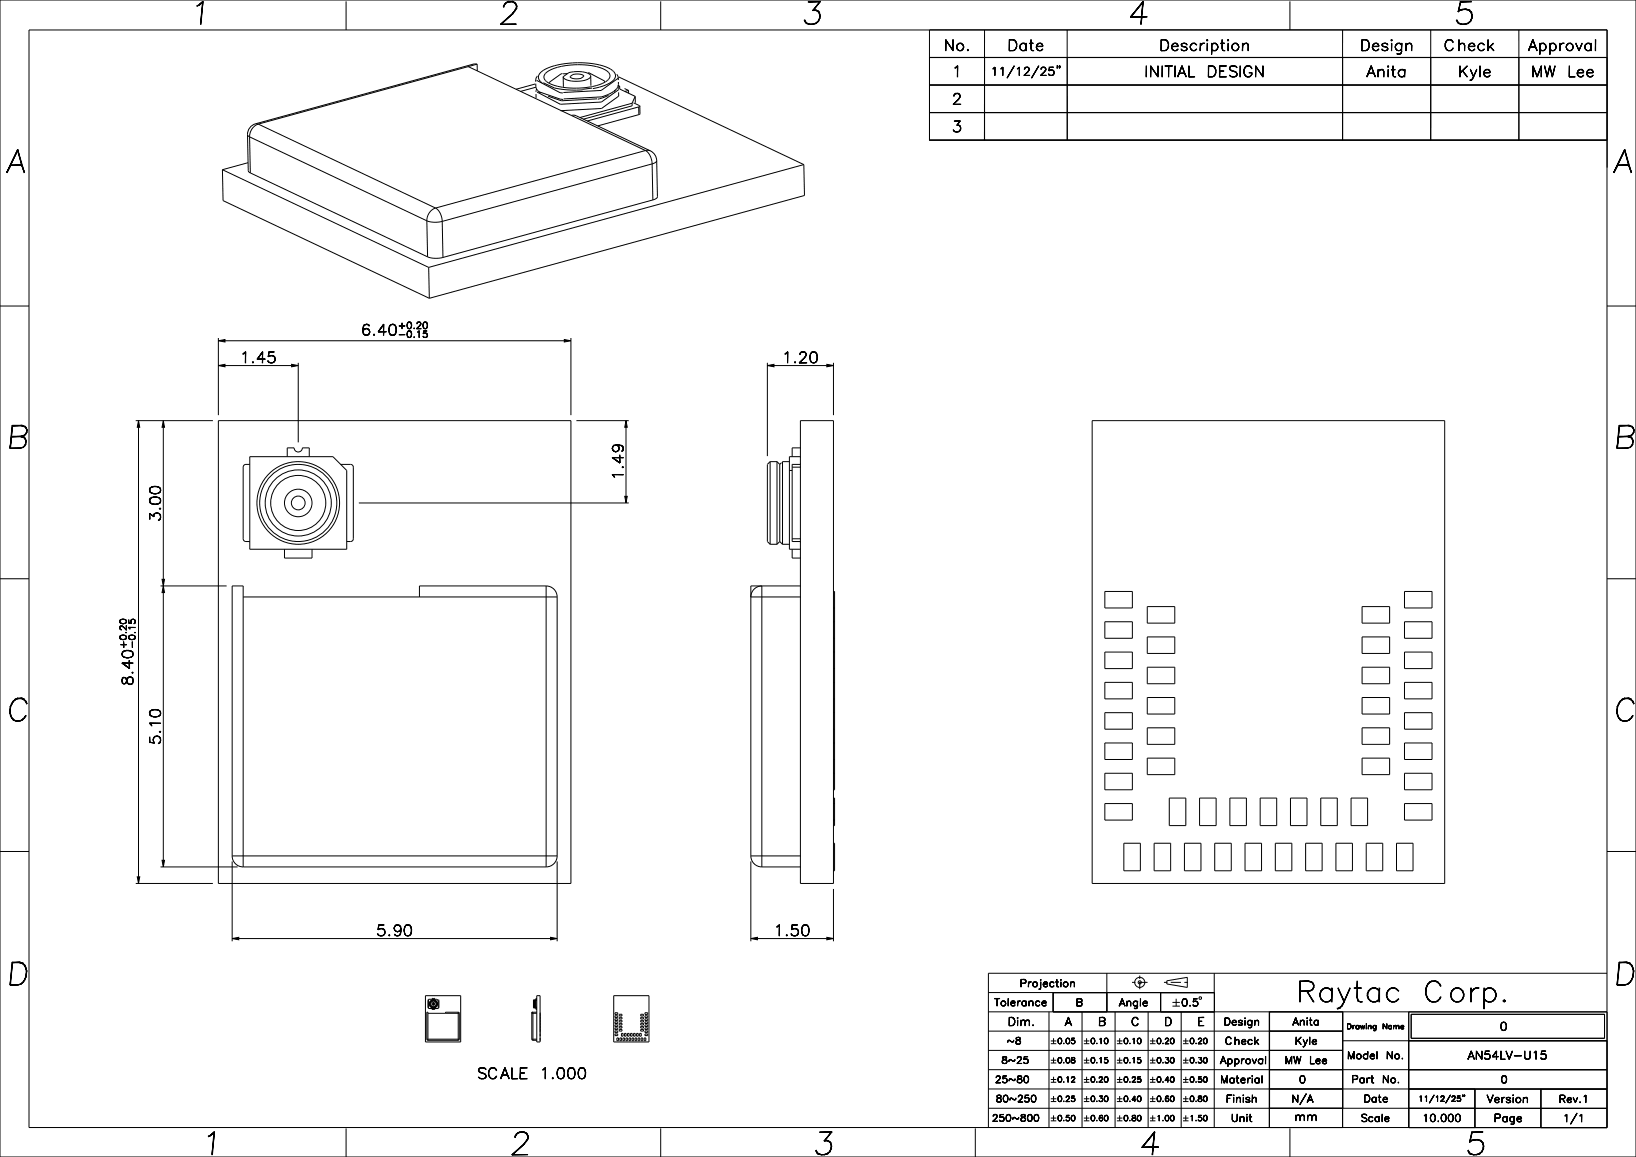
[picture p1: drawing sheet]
<svg xmlns="http://www.w3.org/2000/svg" width="297mm" height="210mm" viewBox="0 0 297 210" stroke-linecap="round" stroke-linejoin="round" font-family="sans-serif">
<defs><g id="words">
<g font-size="5.6">
<text x="34.3" y="4.4">1</text>
<text x="90.3" y="4.4">2</text>
<text x="145.4" y="4.4">3</text>
<text x="204.6" y="4.4">4</text>
<text x="263.8" y="4.4">5</text>
<text x="1.1" y="31.3">A</text>
<text x="292.8" y="31.3">A</text>
<text x="1.1" y="81.4">B</text>
<text x="292.8" y="81.4">B</text>
<text x="1.1" y="130.9">C</text>
<text x="292.8" y="130.9">C</text>
<text x="1.1" y="178.8">D</text>
<text x="292.8" y="178.8">D</text>
<text x="36.3" y="209.6">1</text>
<text x="92.4" y="209.6">2</text>
<text x="147.5" y="209.6">3</text>
<text x="206.7" y="209.6">4</text>
<text x="265.8" y="209.6">5</text>
</g>
<g font-size="5.1">
<text x="235.2" y="181.8">Raytac</text>
<text x="258.3" y="181.8">Corp.</text>
</g>
<g font-size="2.7">
<text x="171.3" y="9.2">No.</text>
<text x="182.8" y="9.2">Date</text>
<text x="210.4" y="9.2">Description</text>
<text x="246.8" y="9.2">Design</text>
<text x="262.1" y="9.2">Check</text>
<text x="277.4" y="9.2">Approval</text>
<text x="172.8" y="13.9">1</text>
<text x="207.7" y="13.9">INITIAL</text>
<text x="219.1" y="13.9">DESIGN</text>
<text x="248.1" y="13.9">Anita</text>
<text x="264.6" y="13.9">Kyle</text>
<text x="277.9" y="13.9">MW</text>
<text x="284.5" y="13.9">Lee</text>
<text x="172.8" y="18.9">2</text>
<text x="172.8" y="23.9">3</text>
<text x="43.5" y="65.9">1.45</text>
<text x="65.5" y="60.9">6.40</text>
<text x="141.9" y="65.9">1.20</text>
<text x="113.1" y="87.2" transform="rotate(-90 113.1 87.2)">1.49</text>
<text x="29.1" y="94.7" transform="rotate(-90 29.1 94.7)">3.00</text>
<text x="24.1" y="124.5" transform="rotate(-90 24.1 124.5)">8.40</text>
<text x="29.1" y="135.2" transform="rotate(-90 29.1 135.2)">5.10</text>
<text x="68.3" y="169.9">5.90</text>
<text x="140.4" y="169.9">1.50</text>
<text x="86.5" y="195.8">SCALE</text>
<text x="97.9" y="195.8">1.000</text>
</g>
<g font-size="2">
<text x="179.8" y="13.7">11/12/25&quot;</text>
<text x="182.9" y="186.2">Dim.</text>
<text x="193.3" y="186.2">A</text>
<text x="199.3" y="186.2">B</text>
<text x="205.3" y="186.2">C</text>
<text x="211.3" y="186.2">D</text>
<text x="217.3" y="186.2">E</text>
<text x="272.3" y="187">0</text>
<text x="266.4" y="192.3">AN54LV-U15</text>
<text x="234.9" y="203.4">mm</text>
</g>
<g font-size="1.9">
<text x="269.9" y="200.1">Version</text>
<text x="271.1" y="203.6">Page</text>
</g>
<g font-size="1.8">
<text x="185.1" y="179.1">Projection</text>
<text x="180.5" y="182.6">Tolerance</text>
<text x="195.3" y="182.6">B</text>
<text x="203.1" y="182.6">Angle</text>
<text x="222.1" y="186.1">Design</text>
<text x="222.3" y="189.6">Check</text>
<text x="234.6" y="186.1">Anita</text>
<text x="235" y="189.6">Kyle</text>
<text x="221.5" y="193.1">Approval</text>
<text x="221.5" y="196.6">Material</text>
<text x="233.2" y="193.1">MW</text>
<text x="235.8" y="196.6">0</text>
<text x="237.7" y="193.1">Lee</text>
<text x="244.5" y="192.2">Model</text>
<text x="245.3" y="196.5">Part</text>
<text x="250.9" y="196.5">No.</text>
<text x="251.6" y="192.2">No.</text>
<text x="272.4" y="196.6">0</text>
<text x="222.5" y="200.1">Finish</text>
<text x="223.4" y="203.6">Unit</text>
<text x="234.4" y="200.1">N/A</text>
<text x="247" y="203.6">Scale</text>
<text x="247.5" y="200.1">Date</text>
<text x="258.2" y="203.6">10.000</text>
<text x="282.9" y="200.1">Rev.1</text>
<text x="283.7" y="203.6">1/1</text>
</g>
<g font-size="1.7">
<text x="182.8" y="189.5">~8</text>
<text x="180.6" y="196.5">25~80</text>
<text x="181.8" y="193">8~25</text>
<text x="180.1" y="203.5">250~800</text>
<text x="180.8" y="200">80~250</text>
</g>
<g font-size="1.6">
<text x="72.2" y="59.7">+0.20</text>
<text x="72.2" y="61.3">-0.15</text>
<text x="22.9" y="117.7" transform="rotate(-90 22.9 117.7)">+0.20</text>
<text x="24.5" y="117.7" transform="rotate(-90 24.5 117.7)">-0.15</text>
</g>
<g font-size="1.3">
<text x="244.4" y="186.8">Drawing</text>
<text x="251" y="186.8">Name</text>
<text x="257.5" y="199.9">11/12/25&quot;</text>
</g>
</g></defs>
<g fill="none" stroke="#000" stroke-width=".18">
<path d="M0 0h297v210h-297zM62.8 .2v5.2M85 12.1l18.7 8.9M86.6 11.6v1.3M86.6 11.6l-39.7 10.9M86.6 11.6h-.5l-39.7 10.9M97.2 15.2l-3.5 1M97.3 14.5v.3M97.3 14.5v.1M97.3 15.2v.5M97.3 15.7v.1M97.3 15.8l.6 .9"/>
<path d="M97.3 17.1v.7M97.3 15.8l-2.8 .8M97.4 14.6l4.3 2.2 .5 .1M97.4 16.1l-.1 .6M97.6 13.8l-.3 .7M97.9 16.7l3.8 1.3 .5 .1M97.9 16.7l.2 .2M98.4 15.1l-.5-.5-.2-.5 .2-.5 .3-.5 1.7-.9 2.3-.6 2.8-.2 2.9 .2 2.3 .6 .8 .5 .5 .4 .2 .5v.4l-.6 .8-1.4 .7-2.1 .6M98.6 15l2 .9 .8 .2 2.1 .2h2.3M99.1 13.3l1-.7 1.6-.5 2-.3h2.1l2 .2 1.6 .4 1 .7 .3 .7-.1 .5-.5 .4-1.6 .8-2.3 .4-2.6 .1-2.3-.3-1.8-.7-.5-.4-.2-.4v-.5zM99.5 17.5l2.4 .8 6.5-.4M102.1 13.4h-.3l-2 1.5v.2"/>
<path d="M102.2 13.9l.1 1.9M103 13.4h-.8M103.5 13.9l.5-.4 .8-.1 .8 .2 .4 .2-.5 .4-.8 .1-.9-.1zM106.8 13.2l3 1.5-.1 .2M107.2 13.8l-.2-.3-.5-.3-1.8-.2-1.4 .2-1.1 .7M107.2 13.8l-.2 .4-.5 .3-1.7 .3-1.8-.3-.6-.2-.2-.4M107.2 13.8l.1 1.8M107.5 16l-1.8 .2M110.5 17.3l-2 .7M111.7 16.4l-.2 .2M112 13.5l.2 .7M112.2 15.5l.3 .2"/>
<path d="M112.2 14.2l-3.1 2.2-6.8 .4M112.2 14.2l.1 .3M112.3 14.9l-.1 .8-.5 .6-.9 .7-1.3 .5-7.2 .5M112.3 16.8v.7M112.3 17.5l-3.1 2.2-7.5 .4M112.3 14l33.6 15.9M112.5 15.7l-.3 .2 .1 .4-3.1 2.2-7.5 .4-4.2-2.2M112.5 15.7v.5l2.8 1.3M113.4 16.1l.7 .3M114.1 16.4l-.7 .2M114.1 16.4v.5M114.7 18.7l.1 .5-8.9 2.4"/>
<path d="M114.7 18.7l-9.4 2.6M115 18.7l1.2 .6M115.3 17.5l-.6 1.2M115.3 17.5v1.2M115.9 19.4l-9.3 2.6M115.9 19.4l.1 1.4M116.2 19.3v1.4l-.2 .1M116.2 19.3l-.3 .1M119.9 .2v5.2M168.7 5.4v20.1M168.8 5.4h123v25M178.7 5.4v20.1"/>
<path d="M193.7 5.4v20M234.2 .2v5.2M243.7 5.4v20.1M243.7 10.4v15M259.7 5.4v20.1M275.7 5.4v20.1M291.8 10.4h-123.1M291.8 15.4h-123.1M40.4 30.8l.1 5.6 37.4 17.7M40.4 30.8l37.4 17.7M44.9 24.4l.4 .4M44.9 24.4l.2 6.6 .3 .4"/>
<path d="M45 29.5l-4.6 1.3M45.3 24.8l.1 6.6M45.3 24.8l32.2 15.3M45.4 31.4l32.2 15.2M46.9 22.5a1.78 1.78 0 0 0-2 1.9M46.9 22.5l-.6 .3-.5 .6-.4 .7-.1 .7M46.9 22.5l32.2 15.3M79.1 37.8l.4 .3 .4 .6 .4 1.5M79.1 37.8l-.6 .3-.6 .5-.3 .7-.1 .8M103.7 21h.9l13.5 6.4M103.7 21l13.5 6.3M116 20.8l-7.5 2.1"/>
<path d="M117.2 27.3l.4 .4 .4 .6 .4 1.4M117.2 27.3l.9 .1M117.2 27.3l-38.1 10.5M118.1 27.4a2 2 0 0 1 1.1 1.8M118.4 29.7l-38.1 10.5M118.4 29.7l.1 6.6M118.5 36.3l-38.1 10.4M119.2 29.2l.1 6.5-.2 .3-.6 .3M119.2 29.2h.1M119.2 29.2l-.2 .3-.6 .2M145.9 29.9l.1 5.6-68.1 18.6M145.9 29.9l-68.1 18.6"/>
<path d="M168.7 25.4h123M168.8 25.4h123M291.8 20.4h-123.1M0 55.5h5.3M77.5 40.1l1.3 .2 1.5-.1M77.5 40.1l.1 6.5M77.6 46.6l1.3 .3 1.5-.2M77.8 48.5l.1 5.6M80.3 40.2l.1 6.5M291.7 55.5h5.3M24.6 76.4h14M25.1 76.4l.3 1.2h-.5z"/>
<path d="M25.1 77.6v81.6M29.6 76.4l.3 1.2h-.5zM29.6 77.6v27.6M39.6 61.9l1.2-.3v.5zM39.6 66.4l1.2-.3v.5zM39.6 76.4h64v84h-64zM39.6 61.4v14M40.8 66.4h12.1M40.8 61.9h61.6M52.9 66.1l1.2 .3-1.2 .2zM54.1 65.9v14.4M102.4 61.6l1.2 .3-1.2 .2z"/>
<path d="M103.6 61.4v14M104.6 76.4h9.5M113.6 76.4l.3 1.2h-.5zM113.6 77.6v12.5M139.3 66.4l1.2-.3v.5zM139.3 65.9v16.9M140.5 66.4h9.6M145.3 76.4h6v84h-6zM150.1 66.1l1.2 .3-1.2 .2zM151.3 65.9v9.5M198.3 76.4h64v84h-64zM45.3 84.3l-.9 .1-.3 .4v13l.3 .4 .9 .1"/>
<path d="M45.3 82.9h15.1l2.5 2.5v14.3h-17.6zM51.6 99.7v1.6h5v-1.6M52.1 82.9v-1.6h1.3a.75 .75 0 0 0 .7 .7 .75 .75 0 0 0 .8-.7h1.2v1.6M61.8 84.3h1.8l.3 .1 .2 .4v13l-.2 .4-1 .1M65.1 91.3h49M113.4 90.1h.5l-.3 1.2zM139.3 84.3v14M139.3 98.3l.5 .5M139.8 83.8l-.5 .5M139.8 83.8v15M139.8 98.8h1.3M139.8 83.8h1.3"/>
<path d="M141.1 83.8v15M141.1 83.8l.5 .5M141.6 98.3l-.5 .5M141.6 84.3v14M141.6 98.3l.5 .5M141.9 84l-.3 .3M142.1 98.8h1.2M143.3 83.8h-1.2v15M143.3 85.4h.5M143.8 99.7v1.6h1.5M143.8 97.8h1.5M143.8 84.8h1.5"/>
<path d="M145.3 82.9h-2v16.8h2M145.3 84.3h-1.5v14h1.5M145.3 81.3h-1.5v1.6M0 105h5.3M29.1 106.4h12M29.4 105.2h.5l-.3 1.2zM29.6 106.4l.3 1.2h-.5zM29.6 107.6v48.6M44.1 108.4h57M99.1 106.4a2 2 0 0 1 2 2M99.1 106.4h-23v2M99.1 106.4v51"/>
<path d="M101.1 108.4v47M145.3 108.4h-9a2 2 0 0 1 2-2v51M145.3 106.4h-9v49M151.3 107.4h.2v36h-.2M151.3 118.4h.2M151.3 115.9h.2M151.3 112.9h.2M151.3 110.4h.2M200.6 118.4h5v3h-5zM200.6 112.9h5v3h-5zM200.6 107.4h5v3h-5zM208.3 110.1h5v3h-5z"/>
<path d="M208.3 115.6h5v3h-5zM247.3 115.6h5v3h-5zM247.3 110.1h5v3h-5zM255 118.4h5v3h-5zM255 112.9h5v3h-5zM255 107.4h5v3h-5zM291.7 105h5.3M151.3 137.9h.2M151.3 134.9h.2M151.3 132.4h.2M151.3 129.4h.2M151.3 126.9h.2"/>
<path d="M151.3 123.9h.2M151.3 121.4h.2M200.6 134.9h5v3h-5zM200.6 129.4h5v3h-5zM200.6 123.9h5v3h-5zM208.3 121.1h5v3h-5zM208.3 126.6h5v3h-5zM208.3 132.1h5v3h-5zM208.3 137.6h5v3h-5zM247.3 137.6h5v3h-5zM247.3 132.1h5v3h-5zM247.3 126.6h5v3h-5z"/>
<path d="M247.3 121.1h5v3h-5zM255 134.9h5v3h-5zM255 129.4h5v3h-5zM255 123.9h5v3h-5zM0 154.5h5.3M24.9 159.2h.5l-.3 1.2zM29.1 157.4h14M29.4 156.2h.5l-.3 1.2zM42.1 155.4a2 2 0 0 0 2 2M42.1 155.4h59M42.1 155.4v-49h2v51M42.1 156.4v14.5"/>
<path d="M44.1 157.4h55M101.1 155.4a2 2 0 0 1-2 2M101.1 156.4v14.5M136.3 155.4a2 2 0 0 0 2 2M136.3 155.4h9M136.3 156.4v14.5M138.3 157.4h7M151.3 153.1h.2v5h-.2M151.3 144.9h.2v5h-.2M151.3 148.9h.2M151.3 145.9h.2M151.3 140.4h.2"/>
<path d="M200.6 145.9h5v3h-5zM200.6 140.4h5v3h-5zM204 153.1h3v5h-3zM209.5 153.1h3v5h-3zM212.3 144.9h3v5h-3zM215 153.1h3v5h-3zM217.8 144.9h3v5h-3zM220.5 153.1h3v5h-3zM223.3 144.9h3v5h-3zM226 153.1h3v5h-3zM228.8 144.9h3v5h-3zM231.5 153.1h3v5h-3z"/>
<path d="M234.3 144.9h3v5h-3zM237 153.1h3v5h-3zM239.8 144.9h3v5h-3zM242.5 153.1h3v5h-3zM245.3 144.9h3v5h-3zM248 153.1h3v5h-3zM253.5 153.1h3v5h-3zM255 140.4h5v3h-5zM255 145.9h5v3h-5zM291.7 154.5h5.3M24.6 160.4h14M42.1 170.4l1.2-.3v.5z"/>
<path d="M43.3 170.4h56.6M99.9 170.1l1.2 .3-1.2 .2zM136.3 170.4l1.2-.3v.5zM137.5 170.4h12.6M150.1 170.1l1.2 .3-1.2 .2zM151.3 161.4v9.5M200.9 176.7v7M211.8 178l3.7-.6v1.8l-3.7-.6zM220.4 176.7v28M291.7 176.7h-112.3v28M77.2 180.7h6.4v8.4h-6.4zM77.5 188.6l.2 .2"/>
<path d="M77.5 188.6h5.9M77.5 188.6v-4.9h.2v5.1M77.7 188.8h5.5M77.7 183.9h5.7M77.8 181.5l-.1 .1v1.3h.1M77.8 181.4h1.5l.3 .2v1.5h-1.8zM78.4 183.1v.1h.5v-.1M78.5 181.4v-.2h.4v.2M79.5 181.5l.2 .1v1.3h-.1M83.2 183.7l.2 .2M83.2 183.7h-2.3v.2M83.2 183.7v5.1"/>
<path d="M83.4 188.6l-.2 .2M83.4 183.9v4.7M96.5 188.6l.2 .2M96.5 188.6h.9M96.7 188.8h.7M96.9 181.5v1.5M96.9 183h.1M96.9 181.5h.1M97 181.5v1.5M97 181.5h.1M97.1 182.9l-.1 .1M97.1 181.5v1.4"/>
<path d="M97.1 182.9v.1M97.1 181.5h.1M97.1 183h.1M97.2 181.5h-.1v1.5M97.2 181.6h.1M97.3 183.1v.1h.1M97.3 182.9h.1M97.3 181.6h.1M97.4 183.9h-.9l.2-.2v5.1M97.4 180.7h.6v8.4h-.6zM97.4 183.7h-.9v4.9M97.4 181.4h-.2v1.7h.2"/>
<path d="M97.4 181.5h-.1v1.4h.1M97.4 181.2h-.1v.2M98 188.4v.5M98 187.6v.5M98 188h.1M98 187.7h.1M98 183.8v3.6M98 187.1h.1M98 186.9h.1M98 186.6h.1M98 186.3h.1M98 186h.1"/>
<path d="M98 185.8h.1M98 185.5h.1M98 185.2h.1M98 184.9h.1M98 184.7h.1M98 184.4h.1M98 184.1h.1M111.4 180.7h6.4v8.4h-6.4zM111.6 186.6h.5v.3h-.5zM111.6 187.7h.5v.3h-.5zM111.6 187.1h.5v.3h-.5zM111.6 186h.5v.3h-.5z"/>
<path d="M111.6 185.5h.5v.3h-.5zM111.6 184.9h.5v.3h-.5zM111.6 184.4h.5v.3h-.5zM111.6 183.8h.5v.3h-.5zM112 188.4h.3v.5h-.3zM112.4 184.1h.5v.3h-.5zM112.4 186.8h.5v.3h-.5zM112.4 186.3h.5v.3h-.5zM112.4 185.7h.5v.3h-.5zM112.4 185.2h.5v.3h-.5zM112.4 184.6h.5v.3h-.5zM112.5 188.4h.3v.5h-.3z"/>
<path d="M112.8 187.6h.3v.5h-.3zM113.1 188.4h.3v.5h-.3zM113.4 187.6h.3v.5h-.3zM113.6 188.4h.3v.5h-.3zM113.9 187.6h.3v.5h-.3zM114.2 188.4h.3v.5h-.3zM114.5 187.6h.3v.5h-.3zM114.7 188.4h.3v.5h-.3zM115 187.6h.3v.5h-.3zM115.3 188.4h.3v.5h-.3zM115.6 187.6h.3v.5h-.3zM115.8 188.4h.3v.5h-.3z"/>
<path d="M116.1 187.6h.3v.5h-.3zM116.3 184.1h.5v.3h-.5zM116.3 186.8h.5v.3h-.5zM116.3 186.3h.5v.3h-.5zM116.3 185.7h.5v.3h-.5zM116.3 185.2h.5v.3h-.5zM116.3 184.6h.5v.3h-.5zM116.4 188.4h.3v.5h-.3zM116.9 188.4h.3v.5h-.3zM117.1 187.1h.5v.3h-.5zM117.1 186.6h.5v.3h-.5zM117.1 186h.5v.3h-.5z"/>
<path d="M117.1 185.5h.5v.3h-.5zM117.1 184.9h.5v.3h-.5zM117.1 184.4h.5v.3h-.5zM117.1 183.8h.5v.3h-.5zM117.1 187.7h.5v.3h-.5zM179.4 183.7h112.4M179.4 187.2h64.4M179.4 190.7h64.4M179.4 194.2h112.4M179.4 197.7h112.4M179.4 180.2h41M190.4 183.7v21"/>
<path d="M190.8 199.4h1M190.8 199.9h1M190.8 195.9h1M190.8 196.4h1M190.8 192.4h1M190.8 192.9h1M190.8 188.9h1M190.8 189.4h1M191.2 180.2v3.5M191.2 183.7v-3.5h29.3v3.5M191.3 188.4v1M191.3 191.9v1"/>
<path d="M191.3 195.4v1M191.3 198.9v1M192.1 199.4v.1zM192.1 199.5v.3zM192.1 195.9v.1zM192.1 196v.3zM192.1 192.4v.1zM192.1 192.5v.3zM192.1 188.9v.1zM192.1 189v.3zM192.1 199.1v.3zM192.1 199.8l.1 .1z"/>
<path d="M192.1 195.6v.3zM192.1 196.3l.1 .1zM192.1 192.1v.3zM192.1 192.8l.1 .1zM192.1 188.6v.3zM192.1 189.3l.1 .1zM192.2 199l.3-.1zM192.2 199h.2zM192.2 199l-.1 .1zM192.2 199.9h.2zM192.2 195.5l.3-.1zM192.2 195.5h.2z"/>
<path d="M192.2 195.5l-.1 .1zM192.2 196.4h.2zM192.2 192l.3-.1zM192.2 192h.2zM192.2 192l-.1 .1zM192.2 192.9h.2zM192.2 188.5l.3-.1zM192.2 188.5h.2zM192.2 188.5l-.1 .1zM192.2 189.4h.2zM192.4 199l.1-.1zM192.4 199.9h.1z"/>
<path d="M192.4 195.5l.1-.1zM192.4 196.4h.1zM192.4 192l.1-.1zM192.4 192.9h.1zM192.4 188.5l.1-.1zM192.4 189.4h.1zM192.5 199h.1zM192.5 199.9h.1zM192.5 195.5h.1zM192.5 196.4h.1zM192.5 192h.1zM192.5 192.9h.1z"/>
<path d="M192.5 188.5h.1zM192.5 189.4h.1zM192.5 198.9l.1 .1zM192.5 195.4l.1 .1zM192.5 191.9l.1 .1zM192.5 188.4l.1 .1zM192.6 199l.1 .1zM192.6 195.5l.1 .1zM192.6 192l.1 .1zM192.6 188.5l.1 .1zM192.7 199.1v.3zM192.7 199.8l-.1 .1z"/>
<path d="M192.7 195.6v.3zM192.7 196.3l-.1 .1zM192.7 192.1v.3zM192.7 192.8l-.1 .1zM192.7 188.6v.3zM192.7 189.3l-.1 .1zM192.7 199.4v.1zM192.7 199.5v.3zM192.7 195.9v.1zM192.7 196v.3zM192.7 192.4v.1zM192.7 192.5v.3z"/>
<path d="M192.7 188.9v.1zM192.7 189v.3zM193.1 199.9h.1zM193.1 196.4h.1zM193.1 192.9h.1zM193.1 189.4h.1zM193.5 199.9h.7zM193.5 199.9l.5-.4zM193.5 192.4v.1zM193.5 192.5l.1 .3zM193.5 188.9v.1zM193.5 189l.1 .3z"/>
<path d="M193.6 199.1h.1M193.6 192.1l-.1 .3zM193.6 192.8l.1 .1zM193.6 188.6l-.1 .3zM193.6 189.3l.1 .1zM193.6 199.2h.1M193.7 199h.1M193.6 199h.1M193.6 199v.1zM193.7 199l.1-.1zM193.7 199h.1zM193.7 195.6h.1z"/>
<path d="M193.7 192l.2-.1zM193.7 192h.1zM193.7 192l-.1 .1zM193.7 192.9h.1zM193.7 188.5l.2-.1zM193.7 188.5h.1zM193.7 188.5l-.1 .1zM193.7 189.4h.1zM193.8 198.9h.2zM193.8 195.6l.1-.2zM193.8 195.6l.1-.1zM193.8 199l.2-.1z"/>
<path d="M193.8 192l.1-.1zM193.8 192.9h.1zM193.8 188.5l.1-.1zM193.8 189.4h.1zM193.9 192h.2zM193.9 192.9h.2zM193.9 188.5h.2zM193.9 189.4h.2zM193.9 191.9l.2 .1zM193.9 188.4l.2 .1zM193.9 195.4v1zM194 198.9l.1 .1z"/>
<path d="M194 199h.1zM194.1 199h.1M194 192l.2 .1zM194 188.5l.2 .1zM194 199h.1M194.1 192l.1 .1zM194.1 188.5l.1 .1zM194.1 199.1h.1zM194.1 199.3l-.1 .2zM194.1 199.2h.1M194.1 199.2v.1zM194.1 192.1l.1 .3z"/>
<path d="M194.1 192.8l-.1 .1zM194.1 188.6l.1 .3zM194.1 189.3l-.1 .1zM194.2 199.1v.1zM194.2 199.2l-.1 .1zM194.2 192.8l-.1 .1zM194.2 189.3l-.1 .1zM194.2 192.4v.1zM194.2 192.5l-.1 .3zM194.2 188.9v.1zM194.2 189l-.1 .3zM194.5 196.4h.6z"/>
<path d="M194.5 196.4l.5-.4zM194.5 199.8h.1M194.5 192.6v.2zM194.5 192.8v.1zM194.5 189.3h.1M194.5 199.9h.1M194.6 199.9h.1M194.5 195.6h.1M194.5 192.1v.1zM194.5 192.2l.1 .1zM194.5 192.5l.1-.1zM194.5 192.5v.1z"/>
<path d="M194.5 192.9h.1M194.6 192.9h.1M194.5 189.4h.1M194.6 189.4h.1M194.6 199.3h.1M194.5 199.3h.1M194.5 195.7h.1M194.6 188.8h.1M194.5 188.8h.1M194.6 199.3h.3zM194.6 199.3h.1zM194.6 198.9h.5z"/>
<path d="M194.6 198.9l-.1 .5zM194.6 199.9h.1zM194.6 195.5h.1M194.6 195.5l-.1 .1zM194.6 192l.3-.1zM194.6 192h.1zM194.6 192l-.1 .1zM194.6 192.3h.1zM194.6 192.9h.1zM194.6 188.8h.3zM194.6 188.8h.1zM194.6 188.4h.5z"/>
<path d="M194.6 188.4l-.1 .5zM194.6 189.4h.1zM194.6 199l.5-.1zM194.6 199l-.1 .4zM194.6 195.6h-.1zM194.6 188.5l.5-.1zM194.6 188.5l-.1 .4zM194.6 195.5l.1-.1zM194.6 195.5h.1zM194.6 192.4h.2zM194.6 192.4l-.1 .1zM194.7 192.3l.1 .1z"/>
<path d="M194.7 199.9h.2zM194.7 195.4h.2zM194.7 192.9h.2zM194.7 189.4h.2zM194.7 199.3h.2zM194.7 195.5l.2-.1zM194.7 192l.2-.1zM194.7 188.8h.2zM194.8 192.4l.2-.1zM194.8 192.4h.1M194.9 192.4h.1M194.9 199.3h.1z"/>
<path d="M194.9 199.9h.1zM194.9 192.4h.1zM194.9 188.8h.1zM194.9 189.4h.1zM194.9 195.4l.1 .1zM194.9 195.5h.1zM194.9 191.9l.2 .1zM194.9 192h.2zM194.9 192.9h.2zM195 192.3h.1zM195 199.3l.1 .1zM195 199.9l.1-.1z"/>
<path d="M195.1 195.5h.1M195 192.4l.1 .1zM195 188.8l.1 .1zM195 189.4l.1-.1zM195 195.5h.1M195 195.6h.1zM195 195.8l-.1 .2zM195 192l.1 .1zM195.1 195.8l-.2 .2zM195.1 192v.1zM195.1 199.4l.1 .2zM195.1 195.7h.1"/>
<path d="M195.1 195.7l-.1 .1zM195.1 192.1v.1zM195.1 192.2l-.1 .1zM195.1 192.5l.1 .1zM195.1 188.9l.1 .2zM195.1 195.6v.1zM195.1 192.2v.1zM195.1 199.7h.1M195.1 199.7v.1zM195.1 192.6v.2zM195.1 192.8l-.1 .1zM195.1 189.2h.1"/>
<path d="M195.1 189.2v.1zM195.2 199.6v.1zM195.2 199.7l-.1 .1zM195.2 192.6l-.1 .2zM195.2 192.8l-.1 .1zM195.2 189.1v.1zM195.2 189.2l-.1 .1zM196.4 183.7v21M196.8 199.4h1M196.8 199.9h1M196.8 195.9h1M196.8 196.4h1"/>
<path d="M196.8 192.4h1M196.8 192.9h1M196.8 188.9h1M196.8 189.4h1M197.3 188.4v1M197.3 191.9v1M197.3 195.4v1M197.3 198.9v1M198.1 195.9v.1zM198.1 196v.3zM198.1 199.4v.1zM198.1 199.5v.3z"/>
<path d="M198.1 192.4v.1zM198.1 192.5v.3zM198.1 188.9v.1zM198.1 189v.3zM198.1 195.6v.3zM198.1 196.3l.1 .1zM198.1 199.1v.3zM198.1 199.8l.1 .1zM198.1 192.1v.3zM198.1 192.8l.1 .1zM198.1 188.6v.3zM198.1 189.3l.1 .1z"/>
<path d="M198.2 195.5l.3-.1zM198.2 195.5h.2zM198.2 195.5l-.1 .1zM198.2 196.4h.2zM198.2 199l.3-.1zM198.2 199h.2zM198.2 199l-.1 .1zM198.2 199.9h.2zM198.2 192l.3-.1zM198.2 192h.2zM198.2 192l-.1 .1zM198.2 192.9h.2z"/>
<path d="M198.2 188.5l.3-.1zM198.2 188.5h.2zM198.2 188.5l-.1 .1zM198.2 189.4h.2zM198.4 195.5l.1-.1zM198.4 196.4h.1zM198.4 199l.1-.1zM198.4 199.9h.1zM198.4 192l.1-.1zM198.4 192.9h.1zM198.4 188.5l.1-.1zM198.4 189.4h.1z"/>
<path d="M198.5 195.5h.1zM198.5 196.4h.1zM198.5 199h.1zM198.5 199.9h.1zM198.5 192h.1zM198.5 192.9h.1zM198.5 188.5h.1zM198.5 189.4h.1zM198.5 195.4l.1 .1zM198.5 198.9l.1 .1zM198.5 191.9l.1 .1zM198.5 188.4l.1 .1z"/>
<path d="M198.6 195.5l.1 .1zM198.6 199l.1 .1zM198.6 192l.1 .1zM198.6 188.5l.1 .1zM198.7 195.6v.3zM198.7 196.3l-.1 .1zM198.7 199.1v.3zM198.7 199.8l-.1 .1zM198.7 192.1v.3zM198.7 192.8l-.1 .1zM198.7 188.6v.3zM198.7 189.3l-.1 .1z"/>
<path d="M198.7 195.9v.1zM198.7 196v.3zM198.7 199.4v.1zM198.7 199.5v.3zM198.7 192.4v.1zM198.7 192.5v.3zM198.7 188.9v.1zM198.7 189v.3zM199.1 196.4h.1zM199.1 199.9h.1zM199.1 192.9h.1zM199.1 189.4h.1z"/>
<path d="M199.5 196.4h.7zM199.5 196.4l.5-.4zM199.5 199.8h.1zM199.6 195.6h.1M199.6 199.9h.1M199.6 195.7h.1M199.6 195.5h.1M199.6 195.5v.1zM199.6 199.9h.2zM199.6 198.9h.6zM199.6 199l.6-.1zM199.7 195.5l.1-.1z"/>
<path d="M199.7 195.5h.1zM199.7 195.5h.1M199.7 192.1h.1zM199.7 188.6h.1zM199.8 195.4h.2zM199.8 199.9h.1zM199.8 192.1l.1-.2zM199.8 192.1l.1-.1zM199.8 188.6l.1-.2zM199.8 188.6l.1-.1zM199.8 195.5l.2-.1zM199.8 199.3h.2z"/>
<path d="M199.9 199.9h.2zM199.9 191.9v1zM199.9 188.4v1zM200 195.4l.1 .1zM200 195.5h.1zM200 199.3l.1 .1zM200.1 195.5h.1M200 199.9l.2-.1zM200 195.5h.1M200.1 195.6h.1zM200.1 195.8l-.1 .2zM200.2 199.4h.1"/>
<path d="M200.1 199.4h.1M200.1 199l-.2 .3zM200.1 199l-.3 .3zM200.1 195.7h.1M200.1 195.7v.1zM200.1 199.4l.1 .2zM200.2 195.6v.1zM200.2 195.7l-.1 .1zM200.2 199.7h.1M200.2 199.7l-.1 .1zM200.2 199.6v.1zM200.5 195.9v.1z"/>
<path d="M200.5 196v.3zM200.5 199.4v.1zM200.5 199.5v.3zM200.5 192.8h.1M200.5 188.9v.1zM200.5 189v.3zM200.5 195.6v.3zM200.5 196.3l.1 .1zM200.5 199.1v.3zM200.5 199.8l.1 .1zM200.5 192.9h.1M200.6 192.9h.1"/>
<path d="M200.5 188.6v.3zM200.5 189.3l.1 .1zM200.6 192.3h.1M200.5 192.3h.1M200.6 192.3h.3zM200.6 192.3h.1zM200.6 191.9h.5zM200.6 191.9l-.1 .5zM200.6 192.9h.1zM200.6 192l.5-.1zM200.6 192l-.1 .4zM200.6 195.5l.3-.1z"/>
<path d="M200.6 195.5h.2zM200.6 195.5l-.1 .1zM200.6 196.4h.2zM200.6 199l.3-.1zM200.6 199h.2zM200.6 199l-.1 .1zM200.6 199.9h.2zM200.6 188.5l.3-.1zM200.6 188.5h.2zM200.6 188.5l-.1 .1zM200.6 189.4h.2zM200.7 192.9h.2z"/>
<path d="M200.7 192.3h.2zM200.8 195.5l.1-.1zM200.8 196.4h.1zM200.8 199l.1-.1zM200.8 199.9h.1zM200.8 188.5l.1-.1zM200.8 189.4h.1zM200.9 195.5h.1zM200.9 196.4h.1zM200.9 199h.1zM200.9 199.9h.1zM200.9 192.3h.1z"/>
<path d="M200.9 192.9h.1zM200.9 188.5h.1zM200.9 189.4h.1zM200.9 195.4l.1 .1zM200.9 198.9l.1 .1zM200.9 188.4l.1 .1zM200.9 180.2v3.5M201 195.5l.1 .1zM201 199l.1 .1zM201 192.3l.1 .1zM201 192.9l.1-.1zM201 188.5l.1 .1z"/>
<path d="M201.1 195.6l.1 .3zM201.1 195.6v.3zM201.1 196.3l-.1 .1zM201.1 199.1l.1 .3zM201.1 199.1v.3zM201.1 199.8l-.1 .1zM201.1 192.4l.1 .2zM201.1 188.6l.1 .3zM201.1 188.6v.3zM201.1 189.3l-.1 .1zM201.1 195.9v.1zM201.1 196v.3z"/>
<path d="M201.1 199.4v.1zM201.1 199.5v.3zM201.1 192.7h.1M201.1 192.7v.1zM201.1 188.9v.1zM201.1 189v.3zM201.2 195.9l-.1 .1zM201.2 196l-.1 .3zM201.2 199.4l-.1 .1zM201.2 199.5l-.1 .3zM201.2 192.6v.1zM201.2 192.7l-.1 .1z"/>
<path d="M201.2 188.9l-.1 .1zM201.2 189l-.1 .3zM202.4 183.7v21M202.8 199.4h1M202.8 199.9h1M202.8 195.9h1M202.8 196.4h1M202.8 192.4h1M202.8 192.9h1M202.8 188.9h1M202.8 189.4h1M203.3 188.4v1"/>
<path d="M203.3 191.9v1M203.3 195.4v1M203.3 198.9v1M204.1 188.9v.1zM204.1 189v.3zM204.1 192.4v.1zM204.1 192.5v.3zM204.1 199.4v.1zM204.1 199.5v.3zM204.1 195.9v.1zM204.1 196v.3zM204.1 188.6v.3z"/>
<path d="M204.1 189.3l.1 .1zM204.1 192.1v.3zM204.1 192.8l.1 .1zM204.1 199.1v.3zM204.1 199.8l.1 .1zM204.1 195.6v.3zM204.1 196.3l.1 .1zM204.2 188.5l.3-.1zM204.2 188.5h.2zM204.2 188.5l-.1 .1zM204.2 189.4h.2zM204.2 192l.3-.1z"/>
<path d="M204.2 192h.2zM204.2 192l-.1 .1zM204.2 192.9h.2zM204.2 199l.3-.1zM204.2 199h.2zM204.2 199l-.1 .1zM204.2 199.9h.2zM204.2 195.5l.3-.1zM204.2 195.5h.2zM204.2 195.5l-.1 .1zM204.2 196.4h.2zM204.4 188.5l.1-.1z"/>
<path d="M204.4 189.4h.1zM204.4 192l.1-.1zM204.4 192.9h.1zM204.4 199l.1-.1zM204.4 199.9h.1zM204.4 195.5l.1-.1zM204.4 196.4h.1zM204.5 188.5h.1zM204.5 189.4h.1zM204.5 192h.1zM204.5 192.9h.1zM204.5 199h.1z"/>
<path d="M204.5 199.9h.1zM204.5 195.5h.1zM204.5 196.4h.1zM204.5 188.4l.1 .1zM204.5 191.9l.1 .1zM204.5 198.9l.1 .1zM204.5 195.4l.1 .1zM204.6 188.5l.1 .1zM204.6 192l.1 .1zM204.6 199l.1 .1zM204.6 195.5l.1 .1zM204.7 188.6v.3z"/>
<path d="M204.7 189.3l-.1 .1zM204.7 192.1v.3zM204.7 192.8l-.1 .1zM204.7 199.1v.3zM204.7 199.8l-.1 .1zM204.7 195.6v.3zM204.7 196.3l-.1 .1zM204.7 188.9v.1zM204.7 189v.3zM204.7 192.4v.1zM204.7 192.5v.3zM204.7 199.4v.1z"/>
<path d="M204.7 199.5v.3zM204.7 195.9v.1zM204.7 196v.3zM205.1 189.4h.1zM205.1 192.9h.1zM205.1 199.9h.1zM205.1 196.4h.1zM205.5 196.4h.7zM205.5 196.4l.5-.4zM205.5 199.6h.7zM205.5 199.6h.5zM205.6 195.6h.1"/>
<path d="M205.6 195.7h.1M205.6 195.5h.1M205.6 195.5v.1zM205.7 188.6h.1zM205.7 192.1h.1zM205.7 195.5l.1-.1zM205.7 195.5h.1zM205.7 195.5h.1M205.8 188.6l.1-.2zM205.8 188.6l.1-.1zM205.8 192.1l.1-.2zM205.8 192.1l.1-.1z"/>
<path d="M205.8 195.4h.2zM205.8 195.5l.2-.1zM205.9 188.4v1zM205.9 191.9v1zM206 195.4l.1 .1zM206 195.5h.1zM206 199l-.5 .6zM206 199.6h.2zM206 199.6v.3zM206 198.9l-.5 .7zM206 198.9v.7zM206.1 195.5h.1"/>
<path d="M206 195.5h.1M206.1 195.6h.1zM206.1 195.8l-.1 .2zM206.1 195.7h.1M206.1 195.7v.1zM206.2 195.6v.1zM206.2 195.7l-.1 .1zM206.5 188.9v.1zM206.5 189v.3zM206.5 192.8h.1M206.5 199.4v.1zM206.5 199.5v.3z"/>
<path d="M206.5 196.3h.1M206.5 188.6v.3zM206.5 189.3l.1 .1zM206.5 192.9h.1M206.6 192.9h.1M206.5 199.1v.3zM206.5 199.8l.1 .1zM206.5 196.4h.1M206.6 196.4h.1M206.6 192.3h.1M206.5 192.3h.1M206.5 195.8h.1"/>
<path d="M206.6 192.3h.3zM206.6 192.3h.1zM206.6 191.9h.5zM206.6 191.9l-.1 .5zM206.6 192.9h.1zM206.6 195.8h.3zM206.6 195.8h.1zM206.6 195.8h.1M206.6 195.4h.5zM206.6 195.4l-.1 .5zM206.6 196.4h.1zM206.6 192l.5-.1z"/>
<path d="M206.6 192l-.1 .4zM206.6 195.5l.5-.1zM206.6 195.5l-.1 .4zM206.6 188.5l.3-.1zM206.6 188.5h.2zM206.6 188.5l-.1 .1zM206.6 189.4h.2zM206.6 199l.3-.1zM206.6 199h.2zM206.6 199l-.1 .1zM206.6 199.9h.2zM206.7 192.9h.2z"/>
<path d="M206.7 196.4h.2zM206.7 192.3h.2zM206.7 195.8h.2zM206.8 188.5l.1-.1zM206.8 189.4h.1zM206.8 199l.1-.1zM206.8 199.9h.1zM206.9 188.5h.1zM206.9 189.4h.1zM206.9 192.3h.1zM206.9 192.9h.1zM206.9 199h.1z"/>
<path d="M206.9 199.9h.1zM206.9 195.8h.1zM206.9 196.4h.1zM206.9 188.4l.1 .1zM206.9 198.9l.1 .1zM207 188.5l.1 .1zM207 192.3l.1 .1zM207 192.9l.1-.1zM207 199l.1 .1zM207 195.8l.1 .1zM207 196.4l.1-.1zM207.1 188.6l.1 .3z"/>
<path d="M207.1 188.6v.3zM207.1 189.3l-.1 .1zM207.1 192.4l.1 .2zM207.1 199.1l.1 .3zM207.1 199.1v.3zM207.1 199.8l-.1 .1zM207.1 195.9l.1 .2zM207.1 188.9v.1zM207.1 189v.3zM207.1 192.7h.1M207.1 192.7v.1zM207.1 199.4v.1z"/>
<path d="M207.1 199.5v.3zM207.1 196.2h.1M207.1 196.2v.1zM207.2 188.9l-.1 .1zM207.2 189l-.1 .3zM207.2 192.6v.1zM207.2 192.7l-.1 .1zM207.2 199.4l-.1 .1zM207.2 199.5l-.1 .3zM207.2 196.1v.1zM207.2 196.2l-.1 .1zM208.4 183.7v21"/>
<path d="M208.8 199.4h1M208.8 199.9h1M208.8 195.9h1M208.8 196.4h1M208.8 192.4h1M208.8 192.9h1M208.8 188.9h1M208.8 189.4h1M209.3 188.4v1M209.3 191.9v1M209.3 195.4v1M209.3 198.9v1"/>
<path d="M210.1 195.9v.1zM210.1 196v.3zM210.1 199.4v.1zM210.1 199.5v.3zM210.1 192.4v.1zM210.1 192.5v.3zM210.1 188.9v.1zM210.1 189v.3zM210.1 195.6v.3zM210.1 196.3l.1 .1zM210.1 199.1v.3zM210.1 199.8l.1 .1z"/>
<path d="M210.1 192.1v.3zM210.1 192.8l.1 .1zM210.1 188.6v.3zM210.1 189.3l.1 .1zM210.2 195.5l.3-.1zM210.2 195.5h.2zM210.2 195.5l-.1 .1zM210.2 196.4h.2zM210.2 199l.3-.1zM210.2 199h.2zM210.2 199l-.1 .1zM210.2 199.9h.2z"/>
<path d="M210.2 192l.3-.1zM210.2 192h.2zM210.2 192l-.1 .1zM210.2 192.9h.2zM210.2 188.5l.3-.1zM210.2 188.5h.2zM210.2 188.5l-.1 .1zM210.2 189.4h.2zM210.4 195.5l.1-.1zM210.4 196.4h.1zM210.4 199l.1-.1zM210.4 199.9h.1z"/>
<path d="M210.4 192l.1-.1zM210.4 192.9h.1zM210.4 188.5l.1-.1zM210.4 189.4h.1zM210.5 195.5h.1zM210.5 196.4h.1zM210.5 199h.1zM210.5 199.9h.1zM210.5 192h.1zM210.5 192.9h.1zM210.5 188.5h.1zM210.5 189.4h.1z"/>
<path d="M210.5 195.4l.1 .1zM210.5 198.9l.1 .1zM210.5 191.9l.1 .1zM210.5 188.4l.1 .1zM210.6 195.5l.1 .1zM210.6 199l.1 .1zM210.6 192l.1 .1zM210.6 188.5l.1 .1zM210.7 195.6v.3zM210.7 196.3l-.1 .1zM210.7 199.1v.3zM210.7 199.8l-.1 .1z"/>
<path d="M210.7 192.1v.3zM210.7 192.8l-.1 .1zM210.7 188.6v.3zM210.7 189.3l-.1 .1zM210.7 180.2v3.5M210.7 195.9v.1zM210.7 196v.3zM210.7 199.4v.1zM210.7 199.5v.3zM210.7 192.4v.1zM210.7 192.5v.3zM210.7 188.9v.1z"/>
<path d="M210.7 189v.3zM211.1 196.4h.1zM211.1 199.9h.1zM211.1 192.9h.1zM211.1 189.4h.1zM211.5 189.4h.7zM211.5 189.4l.5-.4zM211.5 196.1h.7zM211.5 196.1h.5zM211.5 192.8h.1zM211.6 199.4v.2zM211.6 199.6v.2z"/>
<path d="M211.6 192.9h.1M211.6 188.6h.1M211.6 188.7h.1M211.6 199.1v.3zM211.6 199.5l.1-.1zM211.6 199.5h.1M211.6 199.8l.1 .1zM211.6 192.9h.2zM211.7 188.5h.1M211.6 188.5h.1M211.6 188.5v.1zM211.6 191.9h.6z"/>
<path d="M211.6 192l.6-.1zM211.6 199.5v.1zM211.7 199h.1M211.7 199l-.1 .1zM211.7 188.5l.1-.1zM211.7 188.5h.1zM211.7 199.1h-.1zM211.7 199l.3-.1zM211.7 199h.2zM211.7 199.4l.2-.1zM211.7 199.4l-.1 .1zM211.7 199.9h.2z"/>
<path d="M211.8 192.9h.1zM211.8 188.4h.2zM211.8 188.5l.2-.1zM211.8 192.3h.2zM211.9 199l.1-.1zM211.9 199.3h.1M211.9 199.9h.1M211.9 199.9h.2zM211.9 199.3l.2 .1zM211.9 192.9h.2zM212 198.9l.1 .1zM212 199h.1z"/>
<path d="M212 188.4l.1 .1zM212 188.5h.1zM212 195.5l-.5 .6zM212 196.1h.2zM212 196.1v.3zM212 195.4l-.5 .7zM212 192.3l.1 .1zM212 195.4v.7zM212 199.4l.2 .1zM212 199.9l.2-.1zM212 192.9l.2-.1zM212.1 188.5h.1"/>
<path d="M212.1 199.4l.1 .1zM212 188.5h.1M212.1 188.6h.1zM212.1 188.8l-.1 .2zM212.1 199v.1zM212.2 192.4h.1M212.1 199l.1 .1zM212.1 192.4h.1M212.1 192l-.2 .3zM212.1 192l-.3 .3zM212.1 199.5l.1 .1zM212.1 192.4l.1 .2z"/>
<path d="M212.1 188.7h.1M212.1 188.7v.1zM212.2 188.6v.1zM212.2 188.7l-.1 .1zM212.2 199.7h.1M212.2 199.7l-.1 .1zM212.2 192.7h.1M212.2 192.7l-.1 .1zM212.2 192.6v.1zM212.5 195.9v.1zM212.5 196v.3zM212.5 199.4v.1z"/>
<path d="M212.5 199.5v.3zM212.5 192.4v.1zM212.5 192.5v.3zM212.5 188.9v.1zM212.5 189v.3zM212.5 195.6v.3zM212.5 196.3l.1 .1zM212.5 199.1v.3zM212.5 199.8l.1 .1zM212.5 192.1v.3zM212.5 192.8l.1 .1zM212.5 188.6v.3z"/>
<path d="M212.5 189.3l.1 .1zM212.6 195.5l.3-.1zM212.6 195.5h.2zM212.6 195.5l-.1 .1zM212.6 196.4h.2zM212.6 199l.3-.1zM212.6 199h.2zM212.6 199l-.1 .1zM212.6 199.9h.2zM212.6 192l.3-.1zM212.6 192h.2zM212.6 192l-.1 .1z"/>
<path d="M212.6 192.9h.2zM212.6 188.5l.3-.1zM212.6 188.5h.2zM212.6 188.5l-.1 .1zM212.6 189.4h.2zM212.8 195.5l.1-.1zM212.8 196.4h.1zM212.8 199l.1-.1zM212.8 199.9h.1zM212.8 192l.1-.1zM212.8 192.9h.1zM212.8 188.5l.1-.1z"/>
<path d="M212.8 189.4h.1zM212.8 181.9h1.4M212.8 182.6h1.4M212.9 195.5h.1zM212.9 196.4h.1zM212.9 199h.1zM212.9 199.9h.1zM212.9 192h.1zM212.9 192.9h.1zM212.9 188.5h.1zM212.9 189.4h.1zM212.9 195.4l.1 .1z"/>
<path d="M212.9 198.9l.1 .1zM212.9 191.9l.1 .1zM212.9 188.4l.1 .1zM213 195.5l.1 .1zM213 199l.1 .1zM213 192l.1 .1zM213 188.5l.1 .1zM213.1 195.6l.1 .3zM213.1 195.6v.3zM213.1 196.3l-.1 .1zM213.1 199.1l.1 .3zM213.1 199.1v.3z"/>
<path d="M213.1 199.8l-.1 .1zM213.1 192.1l.1 .3zM213.1 192.1v.3zM213.1 192.8l-.1 .1zM213.1 188.6l.1 .3zM213.1 188.6v.3zM213.1 189.3l-.1 .1zM213.1 195.9v.1zM213.1 196v.3zM213.1 199.4v.1zM213.1 199.5v.3zM213.1 192.4v.1z"/>
<path d="M213.1 192.5v.3zM213.1 188.9v.1zM213.1 189v.3zM213.2 195.9l-.1 .1zM213.2 196l-.1 .3zM213.2 199.4l-.1 .1zM213.2 199.5l-.1 .3zM213.2 192.4l-.1 .1zM213.2 192.5l-.1 .3zM213.2 188.9l-.1 .1zM213.2 189l-.1 .3zM213.5 181.3v1.3"/>
<path d="M214.4 183.7v21M214.6 181.9v.1zM214.6 182l.1 .4zM214.7 181.5l-.1 .4zM214.7 182.4l.1 .2zM214.8 199.4h1M214.8 199.9h1M214.8 195.9h1M214.8 196.4h1M214.8 192.4h1M214.8 192.9h1M214.8 188.9h1"/>
<path d="M214.8 189.4h1M214.8 181.3h.3zM214.8 181.3h.2zM214.8 181.3l-.1 .2zM214.8 182.6h.2zM214.8 181.4l-.1 .1zM214.8 182.5l.2 .1zM215 181.3h.1zM215 182.6h.1zM215.1 181.3h.2zM215.1 182.6h.2zM215.3 188.4v1"/>
<path d="M215.3 191.9v1M215.3 195.4v1M215.3 198.9v1M215.3 181.4l.2 .1zM215.3 181.3l.2 .2zM215.4 181.5l.1 .4zM215.4 182.4l-.1 .1zM215.5 182.4l-.2 .2zM215.5 181.9v.1zM215.5 182l-.1 .4zM216 182.6h.1zM216.1 192.4v.1z"/>
<path d="M216.1 192.5v.3zM216.1 188.9v.1zM216.1 189v.3zM216.1 195.9v.1zM216.1 196v.3zM216.1 199.4v.1zM216.1 199.5v.3zM216.1 192.1v.3zM216.1 192.8l.1 .1zM216.1 188.6v.3zM216.1 189.3l.1 .1zM216.1 195.6v.3z"/>
<path d="M216.1 196.3l.1 .1zM216.1 199.1v.3zM216.1 199.8l.1 .1zM216.2 192l.3-.1zM216.2 192h.2zM216.2 192l-.1 .1zM216.2 192.9h.2zM216.2 188.5l.3-.1zM216.2 188.5h.2zM216.2 188.5l-.1 .1zM216.2 189.4h.2zM216.2 195.5l.3-.1z"/>
<path d="M216.2 195.5h.2zM216.2 195.5l-.1 .1zM216.2 196.4h.2zM216.2 199l.3-.1zM216.2 199h.2zM216.2 199l-.1 .1zM216.2 199.9h.2zM216.4 192l.1-.1zM216.4 192.9h.1zM216.4 188.5l.1-.1zM216.4 189.4h.1zM216.4 195.5l.1-.1z"/>
<path d="M216.4 196.4h.1zM216.4 199l.1-.1zM216.4 199.9h.1zM216.5 192h.1zM216.5 192.9h.1zM216.5 188.5h.1zM216.5 189.4h.1zM216.5 195.5h.1zM216.5 196.4h.1zM216.5 199h.1zM216.5 199.9h.1zM216.5 191.9l.1 .1z"/>
<path d="M216.5 188.4l.1 .1zM216.5 195.4l.1 .1zM216.5 198.9l.1 .1zM216.6 182.4l.1 .1zM216.6 192l.1 .1zM216.6 188.5l.1 .1zM216.6 195.5l.1 .1zM216.6 199l.1 .1zM216.6 182.5h.1zM216.6 182.5l.1 .1zM216.7 181.8h.1M216.7 192.1v.3z"/>
<path d="M216.7 192.8l-.1 .1zM216.7 188.6v.3zM216.7 189.3l-.1 .1zM216.7 195.6v.3zM216.7 196.3l-.1 .1zM216.7 199.1v.3zM216.7 199.8l-.1 .1zM216.7 181.8l.4-.1zM216.7 181.8l.2-.1zM216.7 181.3h.6zM216.7 181.3l-.1 .6zM216.7 182.6h.2z"/>
<path d="M216.7 182.5l.2 .1zM216.7 192.4v.1zM216.7 192.5v.3zM216.7 188.9v.1zM216.7 189v.3zM216.7 195.9v.1zM216.7 196v.3zM216.7 199.4v.1zM216.7 199.5v.3zM216.9 182.6h.2zM216.9 181.7h.2zM217.1 192.9h.1z"/>
<path d="M217.1 189.4h.1zM217.1 196.4h.1zM217.1 199.9h.1zM217.1 181.7l.2 .1zM217.1 182.6h.2zM217.3 181.8l.1 .1zM217.3 182.5l.1-.1zM217.4 181.9l.1 .2zM217.4 182.1v.1zM217.4 182.2v.2zM217.5 182.1v.1zM217.5 182.2l-.1 .2z"/>
<path d="M217.5 189.4h.7zM217.5 189.4l.5-.4zM217.5 192.8h.1zM217.5 196.3h.1zM217.5 199.6v.2zM217.5 199.8l.1 .1zM217.6 192.9h.1M217.6 188.6h.1M217.6 196.4h.1M217.6 199.1v.1zM217.6 199.2v.1zM217.6 199.5l.1-.1z"/>
<path d="M217.6 199.5l-.1 .1zM217.6 199.9h.1M217.6 188.7h.1M217.6 195.8h.1M217.6 192.9h.2zM217.7 188.5h.1M217.6 188.5h.1M217.6 188.5v.1zM217.6 195.8h.3zM217.6 195.8h.2zM217.6 195.4h.5zM217.6 195.4v.5z"/>
<path d="M217.6 196.4h.2zM217.6 199l.4-.1zM217.6 199h.2zM217.6 199v.1zM217.6 199.3h.1zM217.6 199.9h.2zM217.6 191.9h.6zM217.6 192l.6-.1zM217.6 195.5l.5-.1zM217.6 195.5v.4zM217.7 188.5l.1-.1zM217.7 188.5h.1z"/>
<path d="M217.7 199.4h.2zM217.7 199.4h.1zM217.7 199.4l-.1 .1zM217.7 199.3l.2 .1zM217.8 192.9h.1zM217.8 188.4h.2zM217.8 196.4h.1zM217.8 199.9h.2zM217.8 188.5l.2-.1zM217.8 195.8h.1zM217.8 199l.2-.1zM217.8 180.9l.3 .1-.1 .4-.3-.1z"/>
<path d="M217.8 199.4l.2-.1zM217.8 199.4h.1M217.8 192.3h.2zM217.9 199.4l.1-.1zM217.9 199.4h.1M217.9 192.9h.2zM217.9 195.8h.2zM217.9 196.4h.2zM217.9 199.4h.2zM218 188.4l.1 .1zM218 188.5h.1zM218 198.9l.1 .1z"/>
<path d="M218 199h.1zM218 199.9h.1zM218 192.3l.1 .1zM218 199.3h.1zM218 192.9l.2-.1zM218.1 188.5h.1M218 195.8l.2 .1zM218 196.4l.2-.1zM218 199.4l.2 .1zM218 188.5h.1M218.1 195.8l.1 .1zM218.1 199.4l.1 .1z"/>
<path d="M218.1 188.6h.1zM218.1 188.8l-.1 .2zM218.2 192.4h.1M218.1 199l.1 .1zM218.1 192.4h.1M218.1 192l-.2 .3zM218.1 192l-.3 .3zM218.1 192.4l.1 .2zM218.1 188.7h.1M218.1 188.7v.1zM218.1 195.9l.1 .2zM218.1 199.1v.1z"/>
<path d="M218.1 199.2v.1zM218.1 199.5l.1 .1zM218.2 188.6v.1zM218.2 188.7l-.1 .1zM218.2 199.1l-.1 .1zM218.2 199.2l-.1 .1zM218.2 192.7h.1M218.2 192.7l-.1 .1zM218.2 196.2h.1M218.2 196.2l-.1 .1zM218.2 199.6v.2zM218.2 199.8l-.1 .1z"/>
<path d="M218.2 192.6v.1zM218.2 196.1v.1zM218.5 192.4v.1zM218.5 192.5v.3zM218.5 188.9v.1zM218.5 189v.3zM218.5 195.9v.1zM218.5 196v.3zM218.5 199.4v.1zM218.5 199.5v.3zM218.5 192.1v.3zM218.5 192.8l.1 .1z"/>
<path d="M218.5 188.6v.3zM218.5 189.3l.1 .1zM218.5 195.6v.3zM218.5 196.3l.1 .1zM218.5 199.1v.3zM218.5 199.8l.1 .1zM218.6 192l.3-.1zM218.6 192h.2zM218.6 192l-.1 .1zM218.6 192.9h.2zM218.6 188.5l.3-.1zM218.6 188.5h.2z"/>
<path d="M218.6 188.5l-.1 .1zM218.6 189.4h.2zM218.6 195.5l.3-.1zM218.6 195.5h.2zM218.6 195.5l-.1 .1zM218.6 196.4h.2zM218.6 199l.3-.1zM218.6 199h.2zM218.6 199l-.1 .1zM218.6 199.9h.2zM218.8 192l.1-.1zM218.8 192.9h.1z"/>
<path d="M218.8 188.5l.1-.1zM218.8 189.4h.1zM218.8 195.5l.1-.1zM218.8 196.4h.1zM218.8 199l.1-.1zM218.8 199.9h.1zM218.9 192h.1zM218.9 192.9h.1zM218.9 188.5h.1zM218.9 189.4h.1zM218.9 195.5h.1zM218.9 196.4h.1z"/>
<path d="M218.9 199h.1zM218.9 199.9h.1zM218.9 191.9l.1 .1zM218.9 188.4l.1 .1zM218.9 195.4l.1 .1zM218.9 198.9l.1 .1zM219 192l.1 .1zM219 188.5l.1 .1zM219 195.5l.1 .1zM219 199l.1 .1zM219.1 192.1l.1 .3zM219.1 192.1v.3z"/>
<path d="M219.1 192.8l-.1 .1zM219.1 188.6l.1 .3zM219.1 188.6v.3zM219.1 189.3l-.1 .1zM219.1 195.6l.1 .3zM219.1 195.6v.3zM219.1 196.3l-.1 .1zM219.1 199.1l.1 .3zM219.1 199.1v.3zM219.1 199.8l-.1 .1zM219.1 192.4v.1zM219.1 192.5v.3z"/>
<path d="M219.1 188.9v.1zM219.1 189v.3zM219.1 195.9v.1zM219.1 196v.3zM219.1 199.4v.1zM219.1 199.5v.3zM219.2 192.4l-.1 .1zM219.2 192.5l-.1 .3zM219.2 188.9l-.1 .1zM219.2 189l-.1 .3zM219.2 195.9l-.1 .1zM219.2 196l-.1 .3z"/>
<path d="M219.2 199.4l-.1 .1zM219.2 199.5l-.1 .3zM230.4 183.7v21M230.5 183.7v17.5M243.7 188.9h48M243.7 183.7v21M243.8 183.7l-.1 21M255.7 188.9v5.2h36M255.7 183.7l.1 21h35.9v-199.3h-286.4v199.3h286.4M255.8 188.9h36M256.2 184.1h35.1v4.4h-35.1zM267.7 197.7v7"/>
<path d="M267.8 197.7v7M279.7 197.7l.1 7M291.7 197.7h-12v7M62.8 204.8v5.2M119.9 204.8v5.2M177.1 204.8v5.2M179.4 201.2h112.3M190.8 202.9h1M190.8 203.4h1M191.3 202.4v1M192.1 202.9v.1zM192.1 203v.3z"/>
<path d="M192.1 202.6v.3zM192.1 203.3l.1 .1zM192.2 202.5l.3-.1zM192.2 202.5h.2zM192.2 202.5l-.1 .1zM192.2 203.4h.2zM192.4 202.5l.1-.1zM192.4 203.4h.1zM192.5 202.5h.1zM192.5 203.4h.1zM192.5 202.4l.1 .1zM192.6 202.5l.1 .1z"/>
<path d="M192.7 202.6v.3zM192.7 203.3l-.1 .1zM192.7 202.9v.1zM192.7 203v.3zM193.1 203.4h.1zM193.5 203.3h.1zM193.6 203.4h.1M193.6 202.8h.1M193.6 202.8h.3zM193.6 202.8h.2zM193.6 202.4h.5zM193.6 202.4v.5z"/>
<path d="M193.6 203.4h.2zM193.6 202.5l.5-.1zM193.6 202.5v.4zM193.8 203.4h.1zM193.8 202.8h.1zM193.9 202.8h.2zM193.9 203.4h.2zM194 202.8l.2 .1zM194 203.4l.2-.1zM194.1 202.8l.1 .1zM194.1 202.9l.1 .2zM194.2 203.2h.1"/>
<path d="M194.2 203.2l-.1 .1zM194.2 203.1v.1zM194.5 202.9v.1zM194.5 203v.3zM194.5 202.6v.3zM194.5 203.3l.1 .1zM194.6 202.5l.3-.1zM194.6 202.5h.2zM194.6 202.5l-.1 .1zM194.6 203.4h.2zM194.8 202.5l.1-.1zM194.8 203.4h.1z"/>
<path d="M194.9 202.5h.1zM194.9 203.4h.1zM194.9 202.4l.1 .1zM195 202.5l.1 .1zM195.1 202.6l.1 .3zM195.1 202.6v.3zM195.1 203.3l-.1 .1zM195.1 202.9v.1zM195.1 203v.3zM195.2 202.9l-.1 .1zM195.2 203l-.1 .3zM196.8 202.9h1"/>
<path d="M196.8 203.4h1M197.3 202.4v1M198.1 202.9v.1zM198.1 203v.3zM198.1 202.6v.3zM198.1 203.3l.1 .1zM198.2 202.5l.3-.1zM198.2 202.5h.2zM198.2 202.5l-.1 .1zM198.2 203.4h.2zM198.4 202.5l.1-.1zM198.4 203.4h.1z"/>
<path d="M198.5 202.5h.1zM198.5 203.4h.1zM198.5 202.4l.1 .1zM198.6 202.5l.1 .1zM198.7 202.6v.3zM198.7 203.3l-.1 .1zM198.7 202.9v.1zM198.7 203v.3zM199.1 203.4h.1zM199.6 202.9v.2zM199.6 203.1v.2zM199.6 202.6v.3z"/>
<path d="M199.6 203l.1-.1zM199.6 203h.1M199.6 203.3l.1 .1zM199.6 203v.1zM199.7 202.5h.1M199.7 202.5l-.1 .1zM199.7 202.6h-.1zM199.7 202.5l.3-.1zM199.7 202.5h.2zM199.7 202.9l.2-.1zM199.7 202.9l-.1 .1zM199.7 203.4h.2z"/>
<path d="M199.9 202.5l.1-.1zM199.9 202.8h.1M199.9 203.4h.1M199.9 203.4h.2zM199.9 202.8l.2 .1zM200 202.4l.1 .1zM200 202.5h.1zM200 202.9l.2 .1zM200 203.4l.2-.1zM200.1 202.9l.1 .1zM200.1 202.5v.1zM200.1 202.5l.1 .1z"/>
<path d="M200.1 203l.1 .1zM200.2 203.2h.1M200.2 203.2l-.1 .1zM200.5 202.9v.1zM200.5 203v.3zM200.5 202.6v.3zM200.5 203.3l.1 .1zM200.6 202.5l.3-.1zM200.6 202.5h.2zM200.6 202.5l-.1 .1zM200.6 203.4h.2zM200.8 202.5l.1-.1z"/>
<path d="M200.8 203.4h.1zM200.9 202.5h.1zM200.9 203.4h.1zM200.9 202.4l.1 .1zM201 202.5l.1 .1zM201.1 202.6l.1 .3zM201.1 202.6v.3zM201.1 203.3l-.1 .1zM201.1 202.9v.1zM201.1 203v.3zM201.2 202.9l-.1 .1zM201.2 203l-.1 .3z"/>
<path d="M202.8 202.9h1M202.8 203.4h1M203.3 202.4v1M204.1 202.9v.1zM204.1 203v.3zM204.1 202.6v.3zM204.1 203.3l.1 .1zM204.2 202.5l.3-.1zM204.2 202.5h.2zM204.2 202.5l-.1 .1zM204.2 203.4h.2zM204.4 202.5l.1-.1z"/>
<path d="M204.4 203.4h.1zM204.5 202.5h.1zM204.5 203.4h.1zM204.5 202.4l.1 .1zM204.6 202.5l.1 .1zM204.7 202.6v.3zM204.7 203.3l-.1 .1zM204.7 202.9v.1zM204.7 203v.3zM205.1 203.4h.1zM205.5 203.1v.2zM205.5 203.3l.1 .1z"/>
<path d="M205.6 202.6v.1zM205.6 202.7v.1zM205.6 203l.1-.1zM205.6 203l-.1 .1zM205.6 203.4h.1M205.6 202.5l.4-.1zM205.6 202.5h.2zM205.6 202.5v.1zM205.6 202.8h.1zM205.6 203.4h.2zM205.7 202.9h.2zM205.7 202.9h.1z"/>
<path d="M205.7 202.9l-.1 .1zM205.7 202.8l.2 .1zM205.8 203.4h.2zM205.8 202.5l.2-.1zM205.8 202.9l.2-.1zM205.8 202.9h.1M205.9 202.9l.1-.1zM205.9 202.9h.1M205.9 202.9h.2zM206 202.4l.1 .1zM206 202.5h.1zM206 203.4h.1z"/>
<path d="M206 202.8h.1zM206 202.9l.2 .1zM206.1 202.9l.1 .1zM206.1 202.5l.1 .1zM206.1 202.6v.1zM206.1 202.7v.1zM206.1 203l.1 .1zM206.2 202.6l-.1 .1zM206.2 202.7l-.1 .1zM206.2 203.1v.2zM206.2 203.3l-.1 .1zM206.5 202.9v.1z"/>
<path d="M206.5 203v.3zM206.5 202.6v.3zM206.5 203.3l.1 .1zM206.6 202.5l.3-.1zM206.6 202.5h.2zM206.6 202.5l-.1 .1zM206.6 203.4h.2zM206.8 202.5l.1-.1zM206.8 203.4h.1zM206.9 202.5h.1zM206.9 203.4h.1zM206.9 202.4l.1 .1z"/>
<path d="M207 202.5l.1 .1zM207.1 202.6l.1 .3zM207.1 202.6v.3zM207.1 203.3l-.1 .1zM207.1 202.9v.1zM207.1 203v.3zM207.2 202.9l-.1 .1zM207.2 203l-.1 .3zM208.8 202.9h1M208.8 203.4h1M209.3 202.4v1M210.2 202.6h.1z"/>
<path d="M210.3 202.6l.2-.2zM210.3 202.6l.1-.1zM210.5 202.4l-.1 1zM211.1 203.4h.1zM211.5 202.9v.1zM211.5 203l.1 .3zM211.6 202.6l-.1 .3zM211.6 203.3l.1 .1zM211.7 202.5l.2-.1zM211.7 202.5h.1zM211.7 202.5l-.1 .1zM211.7 203.4h.1z"/>
<path d="M211.8 202.5l.1-.1zM211.8 203.4h.1zM211.9 202.5h.2zM211.9 203.4h.2zM211.9 202.4l.2 .1zM212 202.5l.2 .1zM212.1 202.5l.1 .1zM212.1 202.6l.1 .3zM212.1 203.3l-.1 .1zM212.2 203.3l-.1 .1zM212.2 202.9v.1zM212.2 203l-.1 .3z"/>
<path d="M212.5 202.9v.1zM212.5 203v.3zM212.5 202.6v.3zM212.5 203.3l.1 .1zM212.6 202.5l.3-.1zM212.6 202.5h.2zM212.6 202.5l-.1 .1zM212.6 203.4h.2zM212.8 202.5l.1-.1zM212.8 203.4h.1zM212.9 202.5h.1zM212.9 203.4h.1z"/>
<path d="M212.9 202.4l.1 .1zM213 202.5l.1 .1zM213.1 202.6l.1 .3zM213.1 202.6v.3zM213.1 203.3l-.1 .1zM213.1 202.9v.1zM213.1 203v.3zM213.2 202.9l-.1 .1zM213.2 203l-.1 .3zM214.8 202.9h1M214.8 203.4h1M215.3 202.4v1"/>
<path d="M216.2 202.6h.1zM216.3 202.6l.2-.2zM216.3 202.6l.1-.1zM216.5 202.4l-.1 1zM217.1 203.4h.1zM217.5 203.3h.1zM217.6 203.4h.1M217.6 202.8h.1M217.6 202.8h.3zM217.6 202.8h.2zM217.6 202.4h.5zM217.6 202.4v.5z"/>
<path d="M217.6 203.4h.2zM217.6 202.5l.5-.1zM217.6 202.5v.4zM217.8 203.4h.1zM217.8 202.8h.1zM217.9 202.8h.2zM217.9 203.4h.2zM218 202.8l.2 .1zM218 203.4l.2-.1zM218.1 202.8l.1 .1zM218.1 202.9l.1 .2zM218.2 203.2h.1"/>
<path d="M218.2 203.2l-.1 .1zM218.2 203.1v.1zM218.5 202.9v.1zM218.5 203v.3zM218.5 202.6v.3zM218.5 203.3l.1 .1zM218.6 202.5l.3-.1zM218.6 202.5h.2zM218.6 202.5l-.1 .1zM218.6 203.4h.2zM218.8 202.5l.1-.1zM218.8 203.4h.1z"/>
<path d="M218.9 202.5h.1zM218.9 203.4h.1zM218.9 202.4l.1 .1zM219 202.5l.1 .1zM219.1 202.6l.1 .3zM219.1 202.6v.3zM219.1 203.3l-.1 .1zM219.1 202.9v.1zM219.1 203v.3zM219.2 202.9l-.1 .1zM219.2 203l-.1 .3zM234.2 204.8v5.2"/>
<path d="M255.8 201.2h36"/>
<circle cx="54.1" cy="91.3" r="7.5"/>
<circle cx="54.1" cy="91.3" r="7"/>
<circle cx="54.1" cy="91.3" r="5"/>
<circle cx="54.1" cy="91.3" r="6"/>
<circle cx="54.1" cy="91.3" r="2.5"/>
<circle cx="54.1" cy="91.3" r="1.25"/>
<circle cx="206.9" cy="178.3" r=".92"/>
<circle cx="206.9" cy="178.3" r=".29"/>
<circle cx="78.7" cy="182.2" r=".75"/>
<circle cx="78.7" cy="182.2" r=".5"/>
<circle cx="78.7" cy="182.2" r=".7"/>
<circle cx="78.7" cy="182.2" r=".6"/>
<circle cx="78.7" cy="182.2" r=".25"/>
<circle cx="78.7" cy="182.2" r=".13"/>
</g>
<g fill="#000">
<path d="M25.1 76.4l.3 1.2h-.5zM29.6 76.4l.3 1.2h-.5zM39.6 61.9l1.2-.3v.5zM39.6 66.4l1.2-.3v.5zM52.9 66.1l1.2 .3-1.2 .2zM102.4 61.6l1.2 .3-1.2 .2zM113.6 76.4l.3 1.2h-.5zM139.3 66.4l1.2-.3v.5zM150.1 66.1l1.2 .3-1.2 .2zM113.4 90.1h.5l-.3 1.2zM29.4 105.2h.5l-.3 1.2zM29.6 106.4l.3 1.2h-.5z"/>
<path d="M29.4 156.2h.5l-.3 1.2zM24.9 159.2h.5l-.3 1.2zM42.1 170.4l1.2-.3v.5zM99.9 170.1l1.2 .3-1.2 .2zM136.3 170.4l1.2-.3v.5zM150.1 170.1l1.2 .3-1.2 .2zM192.1 199.1v.3zM192.1 199.4v.1zM192.1 195.6v.3zM192.1 195.9v.1zM192.1 192.1v.3zM192.1 192.4v.1z"/>
<path d="M192.1 188.6v.3zM192.1 188.9v.1zM192.1 199.5v.3zM192.1 196v.3zM192.1 192.5v.3zM192.1 189v.3zM192.2 199l-.1 .1zM192.2 195.5l-.1 .1zM192.2 192l-.1 .1zM192.2 188.5l-.1 .1zM192.1 199.8l.1 .1zM192.1 196.3l.1 .1z"/>
<path d="M192.1 192.8l.1 .1zM192.1 189.3l.1 .1zM192.2 199h.2zM192.2 199.9h.2zM192.2 195.5h.2zM192.2 196.4h.2zM192.2 192h.2zM192.2 192.9h.2zM192.2 188.5h.2zM192.2 189.4h.2zM192.4 199.9h.1zM192.4 196.4h.1z"/>
<path d="M192.4 192.9h.1zM192.4 189.4h.1zM192.4 199l.1-.1zM192.5 198.9l.1 .1zM192.5 199.9h.1zM192.4 195.5l.1-.1zM192.5 195.4l.1 .1zM192.5 196.4h.1zM192.4 192l.1-.1zM192.5 191.9l.1 .1zM192.5 192.9h.1zM192.4 188.5l.1-.1z"/>
<path d="M192.5 188.4l.1 .1zM192.5 189.4h.1zM192.2 199l.3-.1zM192.2 195.5l.3-.1zM192.2 192l.3-.1zM192.2 188.5l.3-.1zM192.6 199l.1 .1zM192.7 199.8l-.1 .1zM192.6 195.5l.1 .1zM192.7 196.3l-.1 .1zM192.6 192l.1 .1zM192.7 192.8l-.1 .1z"/>
<path d="M192.6 188.5l.1 .1zM192.7 189.3l-.1 .1zM192.5 199h.1zM192.5 195.5h.1zM192.5 192h.1zM192.5 188.5h.1zM192.7 199.1v.3zM192.7 199.5v.3zM192.7 195.6v.3zM192.7 196v.3zM192.7 192.1v.3zM192.7 192.5v.3z"/>
<path d="M192.7 188.6v.3zM192.7 189v.3zM192.7 199.4v.1zM192.7 195.9v.1zM192.7 192.4v.1zM192.7 188.9v.1zM193.1 199.9h.1zM193.1 196.4h.1zM193.1 192.9h.1zM193.1 189.4h.1zM193.5 199.9h.7zM193.6 192.1l-.1 .3z"/>
<path d="M193.5 192.4v.1zM193.6 188.6l-.1 .3zM193.5 188.9v.1zM193.5 192.5l.1 .3zM193.5 189l.1 .3zM193.7 192l-.1 .1zM193.7 188.5l-.1 .1zM193.6 192.8l.1 .1zM193.6 189.3l.1 .1zM193.6 199v.1zM193.7 199h.1zM193.7 195.6h.1z"/>
<path d="M193.7 192h.1zM193.7 192.9h.1zM193.7 188.5h.1zM193.7 189.4h.1zM193.8 198.9h.2zM193.8 195.6l.1-.1zM193.7 199l.1-.1zM193.8 192.9h.1zM193.8 189.4h.1zM193.9 195.4v1zM193.8 192l.1-.1zM193.9 191.9l.2 .1z"/>
<path d="M193.9 192.9h.2zM193.8 188.5l.1-.1zM193.9 188.4l.2 .1zM193.9 189.4h.2zM193.7 192l.2-.1zM193.7 188.5l.2-.1zM193.8 195.6l.1-.2zM193.8 199l.2-.1zM194 198.9l.1 .1zM194.1 199.3l-.1 .2zM193.5 199.9l.5-.4zM194.1 192l.1 .1z"/>
<path d="M194.2 192.8l-.1 .1zM194.1 188.5l.1 .1zM194.2 189.3l-.1 .1zM194 199h.1zM193.9 192h.2zM193.9 188.5h.2zM194.1 199.1h.1zM194.2 199.2l-.1 .1zM194.2 199.1v.1zM194.1 192.1l.1 .3zM194.2 192.5l-.1 .3zM194.1 188.6l.1 .3z"/>
<path d="M194.2 189l-.1 .3zM194.1 199.2v.1zM194 192l.2 .1zM194.1 192.8l-.1 .1zM194 188.5l.2 .1zM194.1 189.3l-.1 .1zM194.2 192.4v.1zM194.2 188.9v.1zM194.5 196.4h.6zM194.5 192.5v.1zM194.5 192.6v.2zM194.5 192.8v.1z"/>
<path d="M194.6 195.6h-.1zM194.6 192l-.1 .1zM194.5 192.1v.1zM194.5 192.5l.1-.1zM194.5 192.2l.1 .1zM194.6 199.3h.1zM194.6 198.9h.5zM194.6 199.9h.1zM194.6 192h.1zM194.6 192.3h.1zM194.6 192.9h.1zM194.6 188.8h.1z"/>
<path d="M194.6 188.4h.5zM194.6 189.4h.1zM194.6 199l.5-.1zM194.6 199l-.1 .4zM194.6 198.9l-.1 .5zM194.6 195.5l-.1 .1zM194.6 188.5l.5-.1zM194.6 188.5l-.1 .4zM194.6 188.4l-.1 .5zM194.6 195.5h.1zM194.6 192.4h.2zM194.6 192.4l-.1 .1z"/>
<path d="M194.7 192.3l.1 .1zM194.7 195.4h.2zM194.7 199.9h.2zM194.6 195.5l.1-.1zM194.7 192.9h.2zM194.7 189.4h.2zM194.8 192.4l.2-.1zM194.7 199.3h.2zM194.9 199.3h.1zM194.9 199.9h.1zM194.9 192.4h.1zM194.7 188.8h.2z"/>
<path d="M194.9 188.8h.1zM194.9 189.4h.1zM194.6 199.3h.3zM194.6 188.8h.3zM194.7 195.5l.2-.1zM194.9 195.4l.1 .1zM194.6 192l.3-.1zM194.7 192l.2-.1zM194.9 191.9l.2 .1zM194.9 192.9h.2zM195.1 195.8l-.2 .2zM195 192.3h.1z"/>
<path d="M194.5 196.4l.5-.4zM195 199.3l.1 .1zM195 199.9l.1-.1zM195 192.4l.1 .1zM195 188.8l.1 .1zM195 189.4l.1-.1zM194.9 195.5h.1zM195 195.6h.1zM195.1 195.7l-.1 .1zM195.1 192v.1zM195.1 192.2v.1zM195.2 192.8l-.1 .1z"/>
<path d="M195 195.8l-.1 .2zM194.9 192h.2zM195.1 199.4l.1 .2zM195.2 199.7l-.1 .1zM195.1 195.6v.1zM195.1 192.1v.1zM195.1 192.5l.1 .1zM195.1 188.9l.1 .2zM195.2 189.2l-.1 .1zM195 192l.1 .1zM195.1 192.2l-.1 .1zM195.2 199.6v.1z"/>
<path d="M195.1 192.6v.2zM195.2 192.6l-.1 .2zM195.2 189.1v.1zM195.1 199.7v.1zM195.1 192.8l-.1 .1zM195.1 189.2v.1zM198.1 195.6v.3zM198.1 195.9v.1zM198.1 199.1v.3zM198.1 199.4v.1zM198.1 192.1v.3zM198.1 192.4v.1z"/>
<path d="M198.1 188.6v.3zM198.1 188.9v.1zM198.1 196v.3zM198.1 199.5v.3zM198.1 192.5v.3zM198.1 189v.3zM198.2 195.5l-.1 .1zM198.2 199l-.1 .1zM198.2 192l-.1 .1zM198.2 188.5l-.1 .1zM198.1 196.3l.1 .1zM198.1 199.8l.1 .1z"/>
<path d="M198.1 192.8l.1 .1zM198.1 189.3l.1 .1zM198.2 195.5h.2zM198.2 196.4h.2zM198.2 199h.2zM198.2 199.9h.2zM198.2 192h.2zM198.2 192.9h.2zM198.2 188.5h.2zM198.2 189.4h.2zM198.4 196.4h.1zM198.4 199.9h.1z"/>
<path d="M198.4 192.9h.1zM198.4 189.4h.1zM198.4 195.5l.1-.1zM198.5 195.4l.1 .1zM198.5 196.4h.1zM198.4 199l.1-.1zM198.5 198.9l.1 .1zM198.5 199.9h.1zM198.4 192l.1-.1zM198.5 191.9l.1 .1zM198.5 192.9h.1zM198.4 188.5l.1-.1z"/>
<path d="M198.5 188.4l.1 .1zM198.5 189.4h.1zM198.2 195.5l.3-.1zM198.2 199l.3-.1zM198.2 192l.3-.1zM198.2 188.5l.3-.1zM198.6 195.5l.1 .1zM198.7 196.3l-.1 .1zM198.6 199l.1 .1zM198.7 199.8l-.1 .1zM198.6 192l.1 .1zM198.7 192.8l-.1 .1z"/>
<path d="M198.6 188.5l.1 .1zM198.7 189.3l-.1 .1zM198.5 195.5h.1zM198.5 199h.1zM198.5 192h.1zM198.5 188.5h.1zM198.7 195.6v.3zM198.7 196v.3zM198.7 199.1v.3zM198.7 199.5v.3zM198.7 192.1v.3zM198.7 192.5v.3z"/>
<path d="M198.7 188.6v.3zM198.7 189v.3zM198.7 195.9v.1zM198.7 199.4v.1zM198.7 192.4v.1zM198.7 188.9v.1zM199.1 196.4h.1zM199.1 199.9h.1zM199.1 192.9h.1zM199.1 189.4h.1zM199.5 196.4h.7zM199.5 199.8h.1z"/>
<path d="M199.6 199.9h.2zM199.6 195.5v.1zM199.7 195.5h.1zM199.7 192.1h.1zM199.7 188.6h.1zM199.8 195.4h.2zM199.8 192.1l.1-.1zM199.8 188.6l.1-.1zM199.7 195.5l.1-.1zM199.8 199.9h.1zM199.8 199.3h.2zM200.1 199l-.3 .3z"/>
<path d="M199.9 191.9v1zM199.9 188.4v1zM199.9 199.9h.2zM199.8 192.1l.1-.2zM199.8 188.6l.1-.2zM199.8 195.5l.2-.1zM200 195.4l.1 .1zM200.1 195.8l-.1 .2zM200 199.3l.1 .1zM199.5 196.4l.5-.4zM200 199.9l.2-.1zM200 195.5h.1z"/>
<path d="M200.1 195.6h.1zM200.2 195.7l-.1 .1zM199.6 199l.6-.1zM200.1 199l-.2 .3zM200.2 195.6v.1zM200.1 199.4l.1 .2zM200.2 199.7l-.1 .1zM200.1 195.7v.1zM199.6 198.9h.6zM200.2 199.6v.1zM200.5 195.6v.3zM200.5 195.9v.1z"/>
<path d="M200.5 199.1v.3zM200.5 199.4v.1zM200.5 188.6v.3zM200.5 188.9v.1zM200.5 196v.3zM200.5 199.5v.3zM200.5 189v.3zM200.6 195.5l-.1 .1zM200.6 199l-.1 .1zM200.6 188.5l-.1 .1zM200.5 196.3l.1 .1zM200.5 199.8l.1 .1z"/>
<path d="M200.5 189.3l.1 .1zM200.6 192.3h.1zM200.6 191.9h.5zM200.6 192.9h.1zM200.6 192l.5-.1zM200.6 192l-.1 .4zM200.6 191.9l-.1 .5zM200.6 195.5h.2zM200.6 196.4h.2zM200.6 199h.2zM200.6 199.9h.2zM200.6 188.5h.2z"/>
<path d="M200.6 189.4h.2zM200.7 192.9h.2zM200.8 196.4h.1zM200.8 199.9h.1zM200.8 189.4h.1zM200.8 195.5l.1-.1zM200.9 195.4l.1 .1zM200.9 196.4h.1zM200.8 199l.1-.1zM200.9 198.9l.1 .1zM200.9 199.9h.1zM200.7 192.3h.2z"/>
<path d="M200.9 192.3h.1zM200.9 192.9h.1zM200.8 188.5l.1-.1zM200.9 188.4l.1 .1zM200.9 189.4h.1zM200.6 195.5l.3-.1zM200.6 199l.3-.1zM200.6 192.3h.3zM200.6 188.5l.3-.1zM201 195.5l.1 .1zM201.1 196.3l-.1 .1zM201 199l.1 .1z"/>
<path d="M201.1 199.8l-.1 .1zM201 192.3l.1 .1zM201 192.9l.1-.1zM201 188.5l.1 .1zM201.1 189.3l-.1 .1zM200.9 195.5h.1zM200.9 199h.1zM200.9 188.5h.1zM201.1 195.6l.1 .3zM201.2 196l-.1 .3zM201.1 199.1l.1 .3zM201.2 199.5l-.1 .3z"/>
<path d="M201.1 192.4l.1 .2zM201.2 192.7l-.1 .1zM201.1 188.6l.1 .3zM201.2 189l-.1 .3zM201.1 195.9v.1zM201.2 195.9l-.1 .1zM201.1 199.4v.1zM201.2 199.4l-.1 .1zM201.2 192.6v.1zM201.1 188.9v.1zM201.2 188.9l-.1 .1zM201.1 195.6v.3z"/>
<path d="M201.1 196v.3zM201.1 199.1v.3zM201.1 199.5v.3zM201.1 192.7v.1zM201.1 188.6v.3zM201.1 189v.3zM204.1 188.6v.3zM204.1 188.9v.1zM204.1 192.1v.3zM204.1 192.4v.1zM204.1 199.1v.3zM204.1 199.4v.1z"/>
<path d="M204.1 195.6v.3zM204.1 195.9v.1zM204.1 189v.3zM204.1 192.5v.3zM204.1 199.5v.3zM204.1 196v.3zM204.2 188.5l-.1 .1zM204.2 192l-.1 .1zM204.2 199l-.1 .1zM204.2 195.5l-.1 .1zM204.1 189.3l.1 .1zM204.1 192.8l.1 .1z"/>
<path d="M204.1 199.8l.1 .1zM204.1 196.3l.1 .1zM204.2 188.5h.2zM204.2 189.4h.2zM204.2 192h.2zM204.2 192.9h.2zM204.2 199h.2zM204.2 199.9h.2zM204.2 195.5h.2zM204.2 196.4h.2zM204.4 189.4h.1zM204.4 192.9h.1z"/>
<path d="M204.4 199.9h.1zM204.4 196.4h.1zM204.4 188.5l.1-.1zM204.5 188.4l.1 .1zM204.5 189.4h.1zM204.4 192l.1-.1zM204.5 191.9l.1 .1zM204.5 192.9h.1zM204.4 199l.1-.1zM204.5 198.9l.1 .1zM204.5 199.9h.1zM204.4 195.5l.1-.1z"/>
<path d="M204.5 195.4l.1 .1zM204.5 196.4h.1zM204.2 188.5l.3-.1zM204.2 192l.3-.1zM204.2 199l.3-.1zM204.2 195.5l.3-.1zM204.6 188.5l.1 .1zM204.7 189.3l-.1 .1zM204.6 192l.1 .1zM204.7 192.8l-.1 .1zM204.6 199l.1 .1zM204.7 199.8l-.1 .1z"/>
<path d="M204.6 195.5l.1 .1zM204.7 196.3l-.1 .1zM204.5 188.5h.1zM204.5 192h.1zM204.5 199h.1zM204.5 195.5h.1zM204.7 188.6v.3zM204.7 189v.3zM204.7 192.1v.3zM204.7 192.5v.3zM204.7 199.1v.3zM204.7 199.5v.3z"/>
<path d="M204.7 195.6v.3zM204.7 196v.3zM204.7 188.9v.1zM204.7 192.4v.1zM204.7 199.4v.1zM204.7 195.9v.1zM205.1 189.4h.1zM205.1 192.9h.1zM205.1 199.9h.1zM205.1 196.4h.1zM205.5 196.4h.7zM205.5 199.6h.5z"/>
<path d="M205.6 195.5v.1zM205.7 188.6h.1zM205.7 192.1h.1zM205.7 195.5h.1zM205.8 188.6l.1-.1zM205.8 192.1l.1-.1zM205.8 195.4h.2zM205.7 195.5l.1-.1zM205.9 188.4v1zM205.9 191.9v1zM205.8 188.6l.1-.2zM205.8 192.1l.1-.2z"/>
<path d="M205.8 195.5l.2-.1zM206 195.4l.1 .1zM206 198.9v.7zM206 199l-.5 .6zM205.5 199.6h.7zM206 199.6v.3zM206.1 195.8l-.1 .2zM206 198.9l-.5 .7zM206 199.6h.2zM205.5 196.4l.5-.4zM206 195.5h.1zM206.1 195.6h.1z"/>
<path d="M206.2 195.7l-.1 .1zM206.2 195.6v.1zM206.1 195.7v.1zM206.5 188.6v.3zM206.5 188.9v.1zM206.5 199.1v.3zM206.5 199.4v.1zM206.5 189v.3zM206.5 199.5v.3zM206.6 188.5l-.1 .1zM206.6 199l-.1 .1zM206.5 189.3l.1 .1z"/>
<path d="M206.5 199.8l.1 .1zM206.6 192.3h.1zM206.6 191.9h.5zM206.6 192.9h.1zM206.6 195.8h.1zM206.6 195.4h.5zM206.6 196.4h.1zM206.6 192l.5-.1zM206.6 192l-.1 .4zM206.6 191.9l-.1 .5zM206.6 195.5l.5-.1zM206.6 195.5l-.1 .4z"/>
<path d="M206.6 195.4l-.1 .5zM206.6 188.5h.2zM206.6 189.4h.2zM206.6 199h.2zM206.6 199.9h.2zM206.7 192.9h.2zM206.7 196.4h.2zM206.8 189.4h.1zM206.8 199.9h.1zM206.8 188.5l.1-.1zM206.9 188.4l.1 .1zM206.9 189.4h.1z"/>
<path d="M206.7 192.3h.2zM206.9 192.3h.1zM206.9 192.9h.1zM206.8 199l.1-.1zM206.9 198.9l.1 .1zM206.9 199.9h.1zM206.7 195.8h.2zM206.9 195.8h.1zM206.9 196.4h.1zM206.6 188.5l.3-.1zM206.6 192.3h.3zM206.6 199l.3-.1z"/>
<path d="M206.6 195.8h.3zM207 188.5l.1 .1zM207.1 189.3l-.1 .1zM207 192.3l.1 .1zM207 192.9l.1-.1zM207 199l.1 .1zM207.1 199.8l-.1 .1zM207 195.8l.1 .1zM207 196.4l.1-.1zM206.9 188.5h.1zM206.9 199h.1zM207.1 188.6l.1 .3z"/>
<path d="M207.2 189l-.1 .3zM207.1 192.4l.1 .2zM207.2 192.7l-.1 .1zM207.1 199.1l.1 .3zM207.2 199.5l-.1 .3zM207.1 195.9l.1 .2zM207.2 196.2l-.1 .1zM207.1 188.9v.1zM207.2 188.9l-.1 .1zM207.2 192.6v.1zM207.1 199.4v.1zM207.2 199.4l-.1 .1z"/>
<path d="M207.2 196.1v.1zM207.1 188.6v.3zM207.1 189v.3zM207.1 192.7v.1zM207.1 199.1v.3zM207.1 199.5v.3zM207.1 196.2v.1zM210.1 195.6v.3zM210.1 195.9v.1zM210.1 199.1v.3zM210.1 199.4v.1zM210.1 192.1v.3z"/>
<path d="M210.1 192.4v.1zM210.1 188.6v.3zM210.1 188.9v.1zM210.1 196v.3zM210.1 199.5v.3zM210.1 192.5v.3zM210.1 189v.3zM210.2 195.5l-.1 .1zM210.2 199l-.1 .1zM210.2 192l-.1 .1zM210.2 188.5l-.1 .1zM210.1 196.3l.1 .1z"/>
<path d="M210.1 199.8l.1 .1zM210.1 192.8l.1 .1zM210.1 189.3l.1 .1zM210.2 195.5h.2zM210.2 196.4h.2zM210.2 199h.2zM210.2 199.9h.2zM210.2 192h.2zM210.2 192.9h.2zM210.2 188.5h.2zM210.2 189.4h.2zM210.4 196.4h.1z"/>
<path d="M210.4 199.9h.1zM210.4 192.9h.1zM210.4 189.4h.1zM210.4 195.5l.1-.1zM210.5 195.4l.1 .1zM210.5 196.4h.1zM210.4 199l.1-.1zM210.5 198.9l.1 .1zM210.5 199.9h.1zM210.4 192l.1-.1zM210.5 191.9l.1 .1zM210.5 192.9h.1z"/>
<path d="M210.4 188.5l.1-.1zM210.5 188.4l.1 .1zM210.5 189.4h.1zM210.2 195.5l.3-.1zM210.2 199l.3-.1zM210.2 192l.3-.1zM210.2 188.5l.3-.1zM210.6 195.5l.1 .1zM210.7 196.3l-.1 .1zM210.6 199l.1 .1zM210.7 199.8l-.1 .1zM210.6 192l.1 .1z"/>
<path d="M210.7 192.8l-.1 .1zM210.6 188.5l.1 .1zM210.7 189.3l-.1 .1zM210.5 195.5h.1zM210.5 199h.1zM210.5 192h.1zM210.5 188.5h.1zM210.7 195.6v.3zM210.7 196v.3zM210.7 199.1v.3zM210.7 199.5v.3zM210.7 192.1v.3z"/>
<path d="M210.7 192.5v.3zM210.7 188.6v.3zM210.7 189v.3zM210.7 195.9v.1zM210.7 199.4v.1zM210.7 192.4v.1zM210.7 188.9v.1zM211.1 196.4h.1zM211.1 199.9h.1zM211.1 192.9h.1zM211.1 189.4h.1zM211.5 189.4h.7z"/>
<path d="M211.5 192.8h.1zM211.5 196.1h.5zM211.6 199.1v.3zM211.6 199.5v.1zM211.6 199.4v.2zM211.6 199.6v.2zM211.7 199.1h-.1zM211.6 199.5l.1-.1zM211.6 199.8l.1 .1zM211.6 192.9h.2zM211.6 188.5v.1zM211.7 188.5h.1z"/>
<path d="M211.7 199l-.1 .1zM211.7 199h.2zM211.7 199.4l.2-.1zM211.7 199.9h.2zM211.7 199.4l-.1 .1zM211.8 188.4h.2zM211.8 192.9h.1zM211.7 188.5l.1-.1zM211.9 199.9h.2zM211.8 192.3h.2zM212.1 192l-.3 .3zM211.9 199.3l.2 .1z"/>
<path d="M211.9 192.9h.2zM211.7 199l.3-.1zM211.9 199l.1-.1zM212 198.9l.1 .1zM211.8 188.5l.2-.1zM212 188.4l.1 .1zM212 195.4v.7zM212 195.5l-.5 .6zM211.5 196.1h.7zM212 196.1v.3zM212.1 188.8l-.1 .2zM212 192.3l.1 .1z"/>
<path d="M212 195.4l-.5 .7zM212 196.1h.2zM211.5 189.4l.5-.4zM212.1 199.4l.1 .1zM212 199.9l.2-.1zM212 192.9l.2-.1zM212 188.5h.1zM212.1 188.6h.1zM212.2 188.7l-.1 .1zM212.1 199l.1 .1zM212 199h.1zM211.6 192l.6-.1z"/>
<path d="M212.1 192l-.2 .3zM212.1 199.5l.1 .1zM212.2 199.7l-.1 .1zM212.1 192.4l.1 .2zM212.2 192.7l-.1 .1zM212.2 188.6v.1zM212.1 199v.1zM212 199.4l.2 .1zM212.1 188.7v.1zM211.6 191.9h.6zM212.2 192.6v.1zM212.5 195.6v.3z"/>
<path d="M212.5 195.9v.1zM212.5 199.1v.3zM212.5 199.4v.1zM212.5 192.1v.3zM212.5 192.4v.1zM212.5 188.6v.3zM212.5 188.9v.1zM212.5 196v.3zM212.5 199.5v.3zM212.5 192.5v.3zM212.5 189v.3zM212.6 195.5l-.1 .1z"/>
<path d="M212.6 199l-.1 .1zM212.6 192l-.1 .1zM212.6 188.5l-.1 .1zM212.5 196.3l.1 .1zM212.5 199.8l.1 .1zM212.5 192.8l.1 .1zM212.5 189.3l.1 .1zM212.6 195.5h.2zM212.6 196.4h.2zM212.6 199h.2zM212.6 199.9h.2zM212.6 192h.2z"/>
<path d="M212.6 192.9h.2zM212.6 188.5h.2zM212.6 189.4h.2zM212.8 196.4h.1zM212.8 199.9h.1zM212.8 192.9h.1zM212.8 189.4h.1zM212.8 195.5l.1-.1zM212.9 195.4l.1 .1zM212.9 196.4h.1zM212.8 199l.1-.1zM212.9 198.9l.1 .1z"/>
<path d="M212.9 199.9h.1zM212.8 192l.1-.1zM212.9 191.9l.1 .1zM212.9 192.9h.1zM212.8 188.5l.1-.1zM212.9 188.4l.1 .1zM212.9 189.4h.1zM212.6 195.5l.3-.1zM212.6 199l.3-.1zM212.6 192l.3-.1zM212.6 188.5l.3-.1zM213 195.5l.1 .1z"/>
<path d="M213.1 196.3l-.1 .1zM213 199l.1 .1zM213.1 199.8l-.1 .1zM213 192l.1 .1zM213.1 192.8l-.1 .1zM213 188.5l.1 .1zM213.1 189.3l-.1 .1zM212.9 195.5h.1zM212.9 199h.1zM212.9 192h.1zM212.9 188.5h.1zM213.1 195.6l.1 .3z"/>
<path d="M213.2 196l-.1 .3zM213.1 199.1l.1 .3zM213.2 199.5l-.1 .3zM213.1 192.1l.1 .3zM213.2 192.5l-.1 .3zM213.1 188.6l.1 .3zM213.2 189l-.1 .3zM213.1 195.9v.1zM213.2 195.9l-.1 .1zM213.1 199.4v.1zM213.2 199.4l-.1 .1zM213.1 192.4v.1z"/>
<path d="M213.2 192.4l-.1 .1zM213.1 188.9v.1zM213.2 188.9l-.1 .1zM213.1 195.6v.3zM213.1 196v.3zM213.1 199.1v.3zM213.1 199.5v.3zM213.1 192.1v.3zM213.1 192.5v.3zM213.1 188.6v.3zM213.1 189v.3zM214.7 181.5l-.1 .4z"/>
<path d="M214.6 181.9v.1zM214.6 182l.1 .4zM214.8 181.4l-.1 .1zM214.7 182.4l.1 .2zM214.8 181.3h.2zM214.8 182.5l.2 .1zM214.8 181.3l-.1 .2zM215 182.6h.1zM214.8 182.6h.2zM215 181.3h.1zM215.1 181.3h.2zM215.1 182.6h.2z"/>
<path d="M214.8 181.3h.3zM215.3 181.3l.2 .2zM215.5 182.4l-.2 .2zM215.4 181.5l.1 .4zM215.5 182l-.1 .4zM215.3 181.4l.2 .1zM215.4 182.4l-.1 .1zM215.5 181.9v.1zM216 182.6h.1zM216.1 192.1v.3zM216.1 192.4v.1zM216.1 188.6v.3z"/>
<path d="M216.1 188.9v.1zM216.1 195.6v.3zM216.1 195.9v.1zM216.1 199.1v.3zM216.1 199.4v.1zM216.1 192.5v.3zM216.1 189v.3zM216.1 196v.3zM216.1 199.5v.3zM216.2 192l-.1 .1zM216.2 188.5l-.1 .1zM216.2 195.5l-.1 .1z"/>
<path d="M216.2 199l-.1 .1zM216.1 192.8l.1 .1zM216.1 189.3l.1 .1zM216.1 196.3l.1 .1zM216.1 199.8l.1 .1zM216.2 192h.2zM216.2 192.9h.2zM216.2 188.5h.2zM216.2 189.4h.2zM216.2 195.5h.2zM216.2 196.4h.2zM216.2 199h.2z"/>
<path d="M216.2 199.9h.2zM216.4 192.9h.1zM216.4 189.4h.1zM216.4 196.4h.1zM216.4 199.9h.1zM216.4 192l.1-.1zM216.5 191.9l.1 .1zM216.5 192.9h.1zM216.4 188.5l.1-.1zM216.5 188.4l.1 .1zM216.5 189.4h.1zM216.4 195.5l.1-.1z"/>
<path d="M216.5 195.4l.1 .1zM216.5 196.4h.1zM216.4 199l.1-.1zM216.5 198.9l.1 .1zM216.5 199.9h.1zM216.2 192l.3-.1zM216.2 188.5l.3-.1zM216.2 195.5l.3-.1zM216.2 199l.3-.1zM216.6 182.4l.1 .1zM216.6 192l.1 .1zM216.7 192.8l-.1 .1z"/>
<path d="M216.6 188.5l.1 .1zM216.7 189.3l-.1 .1zM216.6 195.5l.1 .1zM216.7 196.3l-.1 .1zM216.6 199l.1 .1zM216.7 199.8l-.1 .1zM216.5 192h.1zM216.5 188.5h.1zM216.5 195.5h.1zM216.5 199h.1zM216.6 182.5h.1zM216.7 192.1v.3z"/>
<path d="M216.7 192.5v.3zM216.7 188.6v.3zM216.7 189v.3zM216.7 195.6v.3zM216.7 196v.3zM216.7 199.1v.3zM216.7 199.5v.3zM216.7 181.8l.2-.1zM216.7 181.3h.6zM216.7 182.5l.2 .1zM216.7 181.3l-.1 .6zM216.6 182.5l.1 .1z"/>
<path d="M216.7 192.4v.1zM216.7 188.9v.1zM216.7 195.9v.1zM216.7 199.4v.1zM216.9 182.6h.2zM216.7 182.6h.2zM217.1 192.9h.1zM217.1 189.4h.1zM217.1 196.4h.1zM217.1 199.9h.1zM216.9 181.7h.2zM217.1 181.7l.2 .1z"/>
<path d="M217.1 182.6h.2zM216.7 181.8l.4-.1zM217.3 181.8l.1 .1zM217.3 182.5l.1-.1zM217.4 181.9l.1 .2zM217.5 182.2l-.1 .2zM217.4 182.1v.1zM217.5 182.1v.1zM217.4 182.2v.2zM217.5 189.4h.7zM217.5 192.8h.1zM217.5 196.3h.1z"/>
<path d="M217.6 199.5l-.1 .1zM217.5 199.6v.2zM217.5 199.8l.1 .1zM217.6 199v.1zM217.6 199.1v.1zM217.6 199.5l.1-.1zM217.6 199.2v.1zM217.6 192.9h.2zM217.6 195.8h.2zM217.6 195.4h.5zM217.6 196.4h.2zM217.6 199h.2z"/>
<path d="M217.6 199.3h.1zM217.6 199.9h.2zM217.6 188.5v.1zM217.6 195.5l.5-.1zM217.6 195.5v.4zM217.6 195.4v.5zM217.7 188.5h.1zM217.7 199.4h.1zM217.7 199.4l-.1 .1zM217.7 199.3l.2 .1zM217.8 188.4h.2zM217.8 192.9h.1z"/>
<path d="M217.7 188.5l.1-.1zM217.8 196.4h.1zM217.8 199.9h.2zM217.8 199.4l.2-.1zM217.7 199.4h.2zM217.8 192.3h.2zM218.1 192l-.3 .3zM217.9 192.9h.2zM217.8 195.8h.1zM217.9 195.8h.2zM217.9 196.4h.2zM217.9 199.4h.2z"/>
<path d="M217.6 195.8h.3zM217.8 188.5l.2-.1zM218 188.4l.1 .1zM217.6 199l.4-.1zM217.8 199l.2-.1zM218 198.9l.1 .1zM218 199.9h.1zM218.1 188.8l-.1 .2zM218 192.3l.1 .1zM218 199.3h.1zM217.9 199.4l.1-.1zM217.5 189.4l.5-.4z"/>
<path d="M218 192.9l.2-.1zM218.1 195.8l.1 .1zM218 196.4l.2-.1zM218.1 199.4l.1 .1zM218 188.5h.1zM218.1 188.6h.1zM218.2 188.7l-.1 .1zM218.1 199l.1 .1zM218.2 199.2l-.1 .1zM218.2 199.8l-.1 .1zM218 199h.1zM217.6 192l.6-.1z"/>
<path d="M218.1 192l-.2 .3zM218.1 192.4l.1 .2zM218.2 192.7l-.1 .1zM218.2 188.6v.1zM218.1 195.9l.1 .2zM218.2 196.2l-.1 .1zM218.1 199.1v.1zM218.2 199.1l-.1 .1zM218.1 199.5l.1 .1zM218.1 188.7v.1zM218 195.8l.2 .1zM218.1 199.2v.1z"/>
<path d="M218 199.4l.2 .1zM217.6 191.9h.6zM218.2 192.6v.1zM218.2 196.1v.1zM218.2 199.6v.2zM218.5 192.1v.3zM218.5 192.4v.1zM218.5 188.6v.3zM218.5 188.9v.1zM218.5 195.6v.3zM218.5 195.9v.1zM218.5 199.1v.3z"/>
<path d="M218.5 199.4v.1zM218.5 192.5v.3zM218.5 189v.3zM218.5 196v.3zM218.5 199.5v.3zM218.6 192l-.1 .1zM218.6 188.5l-.1 .1zM218.6 195.5l-.1 .1zM218.6 199l-.1 .1zM218.5 192.8l.1 .1zM218.5 189.3l.1 .1zM218.5 196.3l.1 .1z"/>
<path d="M218.5 199.8l.1 .1zM218.6 192h.2zM218.6 192.9h.2zM218.6 188.5h.2zM218.6 189.4h.2zM218.6 195.5h.2zM218.6 196.4h.2zM218.6 199h.2zM218.6 199.9h.2zM218.8 192.9h.1zM218.8 189.4h.1zM218.8 196.4h.1z"/>
<path d="M218.8 199.9h.1zM218.8 192l.1-.1zM218.9 191.9l.1 .1zM218.9 192.9h.1zM218.8 188.5l.1-.1zM218.9 188.4l.1 .1zM218.9 189.4h.1zM218.8 195.5l.1-.1zM218.9 195.4l.1 .1zM218.9 196.4h.1zM218.8 199l.1-.1zM218.9 198.9l.1 .1z"/>
<path d="M218.9 199.9h.1zM218.6 192l.3-.1zM218.6 188.5l.3-.1zM218.6 195.5l.3-.1zM218.6 199l.3-.1zM219 192l.1 .1zM219.1 192.8l-.1 .1zM219 188.5l.1 .1zM219.1 189.3l-.1 .1zM219 195.5l.1 .1zM219.1 196.3l-.1 .1zM219 199l.1 .1z"/>
<path d="M219.1 199.8l-.1 .1zM218.9 192h.1zM218.9 188.5h.1zM218.9 195.5h.1zM218.9 199h.1zM219.1 192.1l.1 .3zM219.2 192.5l-.1 .3zM219.1 188.6l.1 .3zM219.2 189l-.1 .3zM219.1 195.6l.1 .3zM219.2 196l-.1 .3zM219.1 199.1l.1 .3z"/>
<path d="M219.2 199.5l-.1 .3zM219.1 192.4v.1zM219.2 192.4l-.1 .1zM219.1 188.9v.1zM219.2 188.9l-.1 .1zM219.1 195.9v.1zM219.2 195.9l-.1 .1zM219.1 199.4v.1zM219.2 199.4l-.1 .1zM219.1 192.1v.3zM219.1 192.5v.3zM219.1 188.6v.3z"/>
<path d="M219.1 189v.3zM219.1 195.6v.3zM219.1 196v.3zM219.1 199.1v.3zM219.1 199.5v.3zM192.1 202.6v.3zM192.1 202.9v.1zM192.1 203v.3zM192.2 202.5l-.1 .1zM192.1 203.3l.1 .1zM192.2 202.5h.2zM192.2 203.4h.2z"/>
<path d="M192.4 203.4h.1zM192.4 202.5l.1-.1zM192.5 202.4l.1 .1zM192.5 203.4h.1zM192.2 202.5l.3-.1zM192.6 202.5l.1 .1zM192.7 203.3l-.1 .1zM192.5 202.5h.1zM192.7 202.6v.3zM192.7 203v.3zM192.7 202.9v.1zM193.1 203.4h.1z"/>
<path d="M193.5 203.3h.1zM193.6 202.8h.2zM193.6 202.4h.5zM193.6 203.4h.2zM193.6 202.5l.5-.1zM193.6 202.5v.4zM193.6 202.4v.5zM193.8 203.4h.1zM193.8 202.8h.1zM193.9 202.8h.2zM193.9 203.4h.2zM193.6 202.8h.3z"/>
<path d="M194.1 202.8l.1 .1zM194 203.4l.2-.1zM194.1 202.9l.1 .2zM194.2 203.2l-.1 .1zM194 202.8l.2 .1zM194.2 203.1v.1zM194.5 202.6v.3zM194.5 202.9v.1zM194.5 203v.3zM194.6 202.5l-.1 .1zM194.5 203.3l.1 .1zM194.6 202.5h.2z"/>
<path d="M194.6 203.4h.2zM194.8 203.4h.1zM194.8 202.5l.1-.1zM194.9 202.4l.1 .1zM194.9 203.4h.1zM194.6 202.5l.3-.1zM195 202.5l.1 .1zM195.1 203.3l-.1 .1zM194.9 202.5h.1zM195.1 202.6l.1 .3zM195.2 203l-.1 .3zM195.1 202.9v.1z"/>
<path d="M195.2 202.9l-.1 .1zM195.1 202.6v.3zM195.1 203v.3zM198.1 202.6v.3zM198.1 202.9v.1zM198.1 203v.3zM198.2 202.5l-.1 .1zM198.1 203.3l.1 .1zM198.2 202.5h.2zM198.2 203.4h.2zM198.4 203.4h.1zM198.4 202.5l.1-.1z"/>
<path d="M198.5 202.4l.1 .1zM198.5 203.4h.1zM198.2 202.5l.3-.1zM198.6 202.5l.1 .1zM198.7 203.3l-.1 .1zM198.5 202.5h.1zM198.7 202.6v.3zM198.7 203v.3zM198.7 202.9v.1zM199.1 203.4h.1zM199.6 202.6v.3zM199.6 203v.1z"/>
<path d="M199.6 202.9v.2zM199.6 203.1v.2zM199.7 202.6h-.1zM199.6 203l.1-.1zM199.6 203.3l.1 .1zM199.7 202.5l-.1 .1zM199.7 202.5h.2zM199.7 202.9l.2-.1zM199.7 203.4h.2zM199.7 202.9l-.1 .1zM199.9 203.4h.2zM199.9 202.8l.2 .1z"/>
<path d="M199.7 202.5l.3-.1zM199.9 202.5l.1-.1zM200 202.4l.1 .1zM200.1 202.9l.1 .1zM200 203.4l.2-.1zM200.1 202.5l.1 .1zM200 202.5h.1zM200.1 203l.1 .1zM200.2 203.2l-.1 .1zM200.1 202.5v.1zM200 202.9l.2 .1zM200.5 202.6v.3z"/>
<path d="M200.5 202.9v.1zM200.5 203v.3zM200.6 202.5l-.1 .1zM200.5 203.3l.1 .1zM200.6 202.5h.2zM200.6 203.4h.2zM200.8 203.4h.1zM200.8 202.5l.1-.1zM200.9 202.4l.1 .1zM200.9 203.4h.1zM200.6 202.5l.3-.1zM201 202.5l.1 .1z"/>
<path d="M201.1 203.3l-.1 .1zM200.9 202.5h.1zM201.1 202.6l.1 .3zM201.2 203l-.1 .3zM201.1 202.9v.1zM201.2 202.9l-.1 .1zM201.1 202.6v.3zM201.1 203v.3zM204.1 202.6v.3zM204.1 202.9v.1zM204.1 203v.3zM204.2 202.5l-.1 .1z"/>
<path d="M204.1 203.3l.1 .1zM204.2 202.5h.2zM204.2 203.4h.2zM204.4 203.4h.1zM204.4 202.5l.1-.1zM204.5 202.4l.1 .1zM204.5 203.4h.1zM204.2 202.5l.3-.1zM204.6 202.5l.1 .1zM204.7 203.3l-.1 .1zM204.5 202.5h.1zM204.7 202.6v.3z"/>
<path d="M204.7 203v.3zM204.7 202.9v.1zM205.1 203.4h.1zM205.6 203l-.1 .1zM205.5 203.1v.2zM205.5 203.3l.1 .1zM205.6 202.5v.1zM205.6 202.6v.1zM205.6 203l.1-.1zM205.6 202.7v.1zM205.6 202.5h.2zM205.6 202.8h.1z"/>
<path d="M205.6 203.4h.2zM205.7 202.9h.1zM205.7 202.9l-.1 .1zM205.7 202.8l.2 .1zM205.8 203.4h.2zM205.8 202.9l.2-.1zM205.7 202.9h.2zM205.9 202.9h.2zM205.6 202.5l.4-.1zM205.8 202.5l.2-.1zM206 202.4l.1 .1zM206 203.4h.1z"/>
<path d="M206 202.8h.1zM205.9 202.9l.1-.1zM206.1 202.9l.1 .1zM206.1 202.5l.1 .1zM206.2 202.7l-.1 .1zM206.2 203.3l-.1 .1zM206 202.5h.1zM206.1 202.6v.1zM206.2 202.6l-.1 .1zM206.1 203l.1 .1zM206.1 202.7v.1zM206 202.9l.2 .1z"/>
<path d="M206.2 203.1v.2zM206.5 202.6v.3zM206.5 202.9v.1zM206.5 203v.3zM206.6 202.5l-.1 .1zM206.5 203.3l.1 .1zM206.6 202.5h.2zM206.6 203.4h.2zM206.8 203.4h.1zM206.8 202.5l.1-.1zM206.9 202.4l.1 .1zM206.9 203.4h.1z"/>
<path d="M206.6 202.5l.3-.1zM207 202.5l.1 .1zM207.1 203.3l-.1 .1zM206.9 202.5h.1zM207.1 202.6l.1 .3zM207.2 203l-.1 .3zM207.1 202.9v.1zM207.2 202.9l-.1 .1zM207.1 202.6v.3zM207.1 203v.3zM210.2 202.6h.1zM210.3 202.6l.1-.1z"/>
<path d="M210.5 202.4l-.1 1zM210.3 202.6l.2-.2zM211.1 203.4h.1zM211.6 202.6l-.1 .3zM211.5 202.9v.1zM211.5 203l.1 .3zM211.7 202.5l-.1 .1zM211.6 203.3l.1 .1zM211.7 202.5h.1zM211.7 203.4h.1zM211.8 203.4h.1zM211.8 202.5l.1-.1z"/>
<path d="M211.9 202.4l.2 .1zM211.9 203.4h.2zM211.7 202.5l.2-.1zM212.1 202.5l.1 .1zM212.2 203.3l-.1 .1zM211.9 202.5h.2zM212.1 202.6l.1 .3zM212.2 203l-.1 .3zM212 202.5l.2 .1zM212.1 203.3l-.1 .1zM212.2 202.9v.1zM212.5 202.6v.3z"/>
<path d="M212.5 202.9v.1zM212.5 203v.3zM212.6 202.5l-.1 .1zM212.5 203.3l.1 .1zM212.6 202.5h.2zM212.6 203.4h.2zM212.8 203.4h.1zM212.8 202.5l.1-.1zM212.9 202.4l.1 .1zM212.9 203.4h.1zM212.6 202.5l.3-.1zM213 202.5l.1 .1z"/>
<path d="M213.1 203.3l-.1 .1zM212.9 202.5h.1zM213.1 202.6l.1 .3zM213.2 203l-.1 .3zM213.1 202.9v.1zM213.2 202.9l-.1 .1zM213.1 202.6v.3zM213.1 203v.3zM216.2 202.6h.1zM216.3 202.6l.1-.1zM216.5 202.4l-.1 1zM216.3 202.6l.2-.2z"/>
<path d="M217.1 203.4h.1zM217.5 203.3h.1zM217.6 202.8h.2zM217.6 202.4h.5zM217.6 203.4h.2zM217.6 202.5l.5-.1zM217.6 202.5v.4zM217.6 202.4v.5zM217.8 203.4h.1zM217.8 202.8h.1zM217.9 202.8h.2zM217.9 203.4h.2z"/>
<path d="M217.6 202.8h.3zM218.1 202.8l.1 .1zM218 203.4l.2-.1zM218.1 202.9l.1 .2zM218.2 203.2l-.1 .1zM218 202.8l.2 .1zM218.2 203.1v.1zM218.5 202.6v.3zM218.5 202.9v.1zM218.5 203v.3zM218.6 202.5l-.1 .1zM218.5 203.3l.1 .1z"/>
<path d="M218.6 202.5h.2zM218.6 203.4h.2zM218.8 203.4h.1zM218.8 202.5l.1-.1zM218.9 202.4l.1 .1zM218.9 203.4h.1zM218.6 202.5l.3-.1zM219 202.5l.1 .1zM219.1 203.3l-.1 .1zM218.9 202.5h.1zM219.1 202.6l.1 .3zM219.2 203l-.1 .3z"/>
<path d="M219.1 202.9v.1zM219.2 202.9l-.1 .1zM219.1 202.6v.3zM219.1 203v.3z"/>
</g>
<path d="M205.5 178.3h2.8M206.9 177.1v2.4M211.3 178.3h4.6" fill="none" stroke="#000" stroke-width=".18" stroke-dasharray=".6 .6 1.9 .6" stroke-linecap="butt"/>
<use href="#words"/>
</svg>
